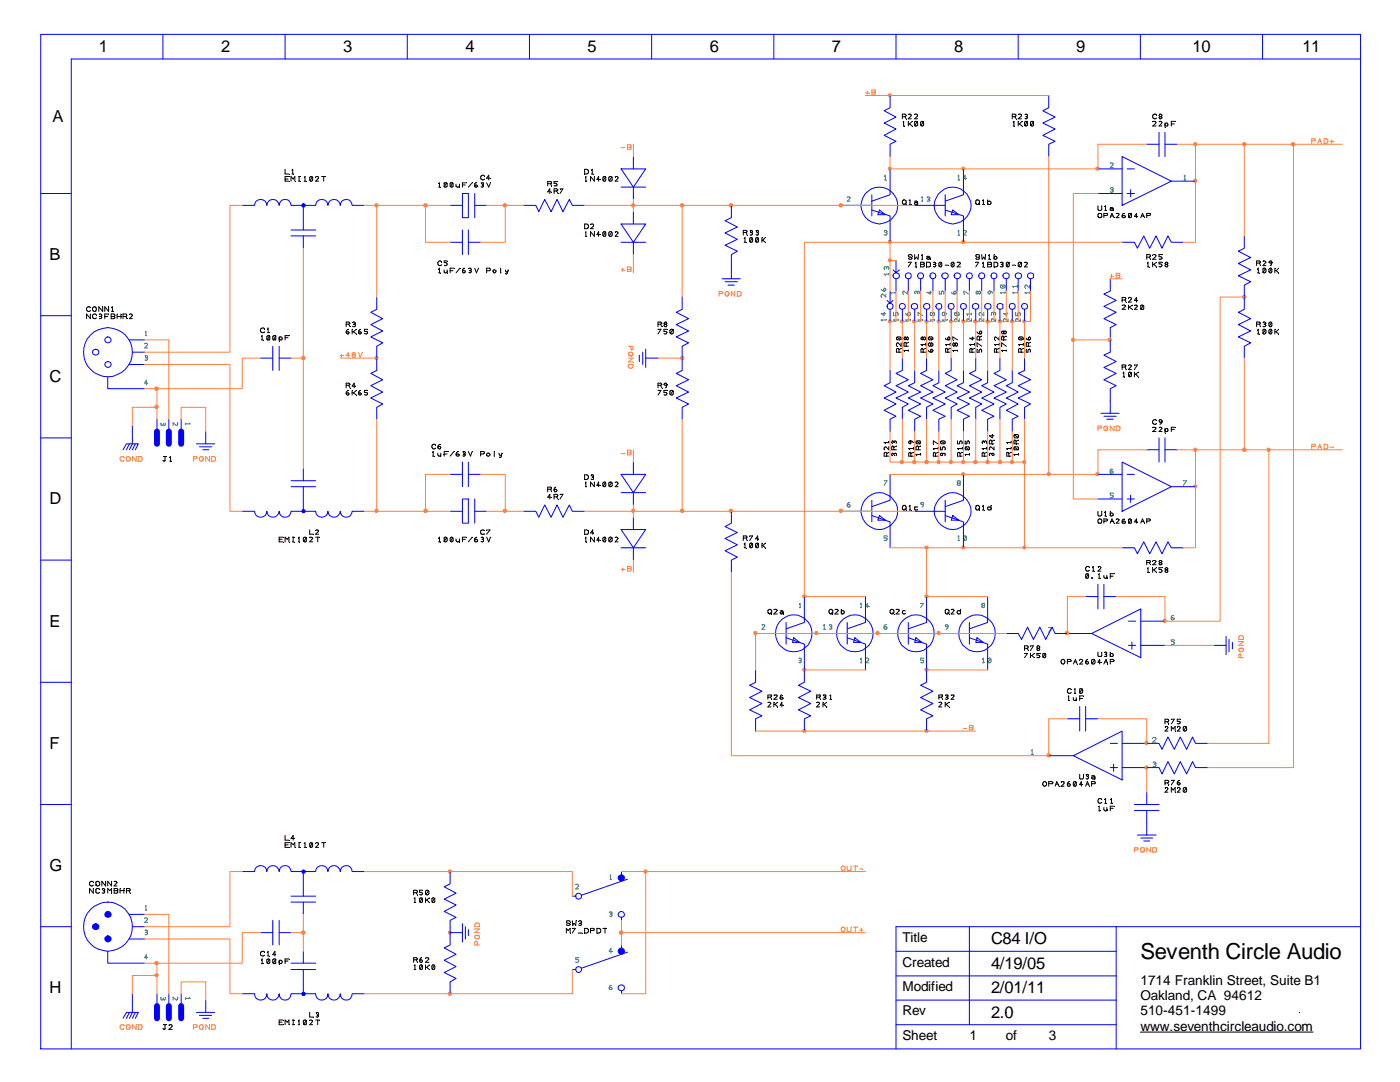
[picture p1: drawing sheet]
<svg xmlns="http://www.w3.org/2000/svg" width="279mm" height="216mm" viewBox="0 0 279 216" stroke-linecap="round" stroke-linejoin="round" font-family="sans-serif">
<defs><g id="words">
<text font-size="4.4" x="227.6" y="191.3">Seventh Circle Audio</text>
<g font-size="3.3">
<text x="19.7" y="10.4">1</text>
<text x="44.1" y="10.4">2</text>
<text x="68.5" y="10.4">3</text>
<text x="92.9" y="10.4">4</text>
<text x="117.3" y="10.4">5</text>
<text x="141.6" y="10.4">6</text>
<text x="166" y="10.4">7</text>
<text x="190.4" y="10.4">8</text>
<text x="214.8" y="10.4">9</text>
<text x="238" y="10.4">10</text>
<text x="259.9" y="10.4">11</text>
<text x="10.5" y="24.4">A</text>
<text x="9.9" y="51.8">B</text>
<text x="9.9" y="76.2">C</text>
<text x="9.9" y="100.6">D</text>
<text x="9.9" y="125.1">E</text>
<text x="9.9" y="149.4">F</text>
<text x="9.9" y="173.8">G</text>
<text x="197.8" y="188.4">C84 I/O</text>
<text x="197.8" y="193.3">4/19/05</text>
<text x="9.9" y="198.2">H</text>
<text x="197.8" y="203">2.0</text>
<text x="197.8" y="198.1">2/01/11</text>
</g>
<g font-size="2.7">
<text x="180.1" y="188">Title</text>
<text x="180.1" y="192.9">Created</text>
<text x="180.1" y="197.8">Modified</text>
<text x="227.6" y="196.5">1714 Franklin Street, Suite B1</text>
<text x="180.1" y="202.6">Rev</text>
<text x="227.6" y="199.6">Oakland, CA 94612</text>
<text x="227.6" y="202.6">510-451-1499</text>
<text x="180.1" y="207.5">Sheet</text>
<text x="193.5" y="207.5">1</text>
<text x="200.7" y="207.5">of</text>
<text x="209.3" y="207.5">3</text>
<text x="227.6" y="205.7">www.seventhcircleaudio.com</text>
</g>
</g></defs>
<path d="M29 67h.3" fill="none" stroke="#408080" stroke-width=".2"/>
<path d="M29.3 67l.1 .1z" fill="#408080"/>
<path d="M29 66.2l.1-.1v.9" fill="none" stroke="#408080" stroke-width=".2"/>
<path d="M29 66.2l.1 .1z" fill="#408080"/>
<path d="M28.9 68.6a.36 .36 0 0 1 .6 .1l-.6 .7h.6" fill="none" stroke="#408080" stroke-width=".2"/>
<path d="M28.9 68.6l.1 .1z" fill="#408080"/>
<path d="M29 71.4l.4 .1 .1 .1-.3 .3-.2-.1" fill="none" stroke="#408080" stroke-width=".2"/>
<path d="M29 71.4l.1 .1z" fill="#408080"/>
<path d="M29 71h.4l.1 .2-.3 .2" fill="none" stroke="#408080" stroke-width=".2"/>
<path d="M29 71v.1z" fill="#408080"/>
<path d="M29.5 76.5h-.6l.3-.6v.9" fill="none" stroke="#408080" stroke-width=".2"/>
<g fill="none" stroke="#00f" stroke-width=".2">
<path d="M21.5 75.2v2.4h7.4M25.8 67.8h3.1M25.8 72.7h3.1M26.4 70.3h2.5"/>
<circle cx="19.1" cy="70.3" r=".63"/>
<circle cx="21.5" cy="70.2" r="4.9"/>
<circle cx="21.5" cy="67.9" r=".63"/>
<circle cx="21.5" cy="72.7" r=".6"/>
</g>
<g fill="none" stroke="#000" stroke-width=".2">
<path d="M18 61.4a.45 .45 0 0 0-.6 0 .45 .45 0 0 0 0 .6 .45 .45 0 0 0 .6 0M18 62.7v.9l-.7-.9v.9M19.2 62.8a.45 .45 0 0 0-.6 0 .45 .45 0 0 0 0 .6 .45 .45 0 0 0 .6 0M19.8 62.7h.4l.1 .2-.2 .3M19.9 63.2h.3l.1 .1-.2 .3-.3-.1M20.5 61.2v.9l-.8-.9v.9M20.9 63.2h.6M21.7 61.2v.9l-.8-.9v.9M21.7 62.7h-.8v.9M22.2 63.2h.7v.1l-.2 .3h-.5v-.9h.7v.2l-.2 .3M22.3 62.1h.3M22.3 61.4l.1-.2v.9"/>
<path d="M23.4 63.2h.7M23.4 62.7v.9M24.1 62.7v.9M24.6 63.2h.5M25.1 63.2l.2-.3-.2-.2h-.5v.9M25.1 63.2l.2 .4M25.8 62.7a.36 .36 0 0 1 .6 .2l-.6 .7h.6"/>
<circle cx="18.8" cy="61.7" r=".44"/>
</g>
<g fill="#000">
<path d="M18 61.4l.1 .1zM18 62.7h.1zM18.5 61.8v.1zM19.2 62.8l.1 .1zM19.8 62.7l.1 .1zM19.9 63.2h.1zM20.5 61.2l.1 .1zM20.9 63.2h.1zM21.7 61.2l.1 .1zM21.7 62.7h.1zM22.2 63.2h.1zM22.3 61.4l.1 .1z"/>
<path d="M22.6 62.1l.1 .1zM23.4 62.7h.1zM24.1 63.2h.1zM24.1 62.7h.1zM25.3 63.6l.1 .1zM25.8 62.7l.1 .1z"/>
</g>
<path d="M29 181.6h.3" fill="none" stroke="#408080" stroke-width=".2"/>
<path d="M29.3 181.6l.1 .1z" fill="#408080"/>
<path d="M29 180.8l.1-.1v.9" fill="none" stroke="#408080" stroke-width=".2"/>
<path d="M29 180.8l.1 .1z" fill="#408080"/>
<path d="M28.9 183.2a.36 .36 0 0 1 .6 .2l-.6 .7h.6" fill="none" stroke="#408080" stroke-width=".2"/>
<path d="M28.9 183.2l.1 .1z" fill="#408080"/>
<path d="M29 186l.4 .1 .1 .2-.3 .2-.2-.1" fill="none" stroke="#408080" stroke-width=".2"/>
<path d="M29 186l.1 .1z" fill="#408080"/>
<path d="M29 185.7h.4l.1 .1-.3 .2" fill="none" stroke="#408080" stroke-width=".2"/>
<path d="M29 185.7v.1z" fill="#408080"/>
<path d="M29.5 191.1h-.6l.3-.6v.8" fill="none" stroke="#408080" stroke-width=".2"/>
<path d="M29.5 191.1v.1z" fill="#408080"/>
<g fill="none" stroke="#00f" stroke-width=".2">
<path d="M21.5 189.8v2.4h7.4M25.8 182.5h3.1M25.8 187.4h3.1M26.4 184.9h2.5"/>
<circle cx="21.5" cy="184.9" r="4.9"/>
<circle cx="21.5" cy="182.5" r=".63"/>
</g>
<circle cx="21.5" cy="182.5" r=".63" fill="#00f"/>
<circle cx="19.1" cy="184.9" r=".63" fill="none" stroke="#00f" stroke-width=".2"/>
<circle cx="19.1" cy="184.9" r=".63" fill="#00f"/>
<circle cx="21.5" cy="187.3" r=".63" fill="none" stroke="#00f" stroke-width=".2"/>
<circle cx="21.5" cy="187.3" r=".63" fill="#00f"/>
<g fill="none" stroke="#000" stroke-width=".2">
<path d="M18.6 176l-.1-.1a.45 .45 0 0 0-.6 .2l.1 .6 .4 .1 .2-.2M18.6 177.3v.9l-.7-.9v.9M19.1 176l.1-.1a.45 .45 0 0 1 .7 .2l-.1 .5-.4 .2-.3-.2zM19.9 177.5l-.3-.2-.5 .2 .1 .6 .4 .1 .3-.1M20.4 177.4h.4v.3h-.2M20.7 177.7l.2 .3-.1 .1h-.4M21.1 175.9v.9l-.8-.9v.9M21.5 178.2v-.9l.4 .4 .4-.4v.9M22.3 175.9v.9l-.8-.9v.9M22.8 175.9a.36 .36 0 0 1 .6 .2l-.6 .7h.6M22.8 177.7h.7v-.2l-.2-.2h-.5v.9l.7-.1v-.1l-.2-.3M24 177.7h.7"/>
<path d="M24 177.3v.9M24.7 177.3v.9M25.2 177.7h.7l.1-.2-.3-.2h-.5v.9M25.7 177.7l.3 .5"/>
</g>
<g fill="#000">
<path d="M18.6 176l.1 .1zM18.6 177.3l.1 .1zM19.1 176.4l.1 .1zM19.9 177.5h.1zM20.4 177.4l.1 .1zM20.6 177.7l.1 .1zM21.1 175.9h.1zM22.3 175.9h.1zM22.3 178.2l.1 .1zM22.8 175.9l.1 .1zM22.8 177.7l.1 .1zM24 177.3v.1z"/>
<path d="M24.7 177.7l.1 .1zM24.7 177.3l.1 .1zM25.2 177.7l.1 .1zM26 178.2l.1 .1z"/>
</g>
<path d="M37 84.4v.4" fill="none" stroke="#408080" stroke-width=".2"/>
<path d="M37 84.8h.1z" fill="#408080"/>
<path d="M37.8 84.4l.1 .2h-.9" fill="none" stroke="#408080" stroke-width=".2"/>
<path d="M37.8 84.4v.1z" fill="#408080"/>
<path d="M35.4 84.3l.1 .4-.3 .2-.7-.6v.6" fill="none" stroke="#408080" stroke-width=".2"/>
<path d="M35.4 84.3l.1 .1z" fill="#408080"/>
<path d="M32.2 84.4l-.1 .3 .2 .2 .2-.1 .1-.3" fill="none" stroke="#408080" stroke-width=".2"/>
<path d="M32.6 84.5l.1 .1z" fill="#408080"/>
<path d="M32.9 84.4l.1 .3-.1 .2-.3-.2" fill="none" stroke="#408080" stroke-width=".2"/>
<path d="M32.9 84.4l.1 .1z" fill="#408080"/>
<path d="M31.3 83.7v2.4M33.7 83.7v2.4M36.2 83.7v2.4" fill="none" stroke="#00f" stroke-width=".2"/>
<path d="M31.3 86.1v2.5M33.7 86.1v2.5M36.2 86.1v2.5" fill="none" stroke="#00f" stroke-width="1.2"/>
<path d="M32.7 91.1h.4M32.9 91.1v.8l-.1 .1-.3-.1M33.9 92h.3M33.9 91.3l.1-.2v.9" fill="none" stroke="#000" stroke-width=".2"/>
<path d="M32.7 91.1l.1 .1zM33.1 91.1l.1 .1zM33.9 91.3l.1 .1zM34.2 92l.1 .1z" fill="#000"/>
<path d="M37 199.1v.3" fill="none" stroke="#408080" stroke-width=".2"/>
<path d="M37 199.4l.1 .1z" fill="#408080"/>
<path d="M37.8 199.1l.1 .1h-.9" fill="none" stroke="#408080" stroke-width=".2"/>
<path d="M35.4 199l.1 .3-.3 .3-.7-.6v.6" fill="none" stroke="#408080" stroke-width=".2"/>
<path d="M35.4 199l.1 .1z" fill="#408080"/>
<path d="M32.2 199a.36 .36 0 0 0 .1 .6l.2-.1 .1-.4" fill="none" stroke="#408080" stroke-width=".2"/>
<path d="M32.6 199.1l.1 .1z" fill="#408080"/>
<path d="M32.9 199l.1 .3-.1 .3-.3-.3" fill="none" stroke="#408080" stroke-width=".2"/>
<path d="M32.9 199l.1 .1z" fill="#408080"/>
<path d="M39.8 89.2h2.4M40.5 89.7h1.2M41.1 86.1v2.5h-1.9M41.1 88.6h1.7M31.3 198.3v2.4M33.7 198.3v2.4M36.2 198.3v2.4M41.1 199.6v2.4h-1.9M39.8 202.6h2.4M40.5 203.2h1.2M41.1 202h1.7" fill="none" stroke="#00f" stroke-width=".2"/>
<path d="M31.3 200.7v2.5M33.7 200.7v2.5M36.2 200.7v2.5" fill="none" stroke="#00f" stroke-width="1.2"/>
<path d="M32.7 204.5h.4M32.9 204.5v.8l-.1 .1-.3-.2M33.7 204.6l.4-.1 .3 .2-.7 .7h.7" fill="none" stroke="#000" stroke-width=".2"/>
<path d="M32.7 204.5l.1 .1zM33.1 204.5l.1 .1zM33.7 204.6h.1z" fill="#000"/>
<path d="M114.9 176.5l.3-.1 .3 .3-.6 .7h.6" fill="none" stroke="#408080" stroke-width=".2"/>
<path d="M114.9 176.5l.1 .1z" fill="#408080"/>
<path d="M121.8 175.5h.2" fill="none" stroke="#408080" stroke-width=".2"/>
<path d="M122 175.5l.1 .1z" fill="#408080"/>
<path d="M121.8 174.8v-.2v.9" fill="none" stroke="#408080" stroke-width=".2"/>
<path d="M121.8 182.4l.4 .2-.3 .3-.2-.1" fill="none" stroke="#408080" stroke-width=".2"/>
<path d="M121.8 182.4v.1z" fill="#408080"/>
<path d="M121.7 182h.4l.1 .2-.3 .2" fill="none" stroke="#408080" stroke-width=".2"/>
<path d="M121.7 182l.1 .1z" fill="#408080"/>
<path d="M115.5 191.1h-.6v.3h.3l.3 .3-.3 .3-.3-.1" fill="none" stroke="#408080" stroke-width=".2"/>
<path d="M115.5 191.1l.1 .1z" fill="#408080"/>
<path d="M122.2 189.8h-.6l.3-.6v1" fill="none" stroke="#408080" stroke-width=".2"/>
<path d="M122.2 189.8l.1 .1z" fill="#408080"/>
<path d="M121.7 197.1h.4v.3h-.4zM121.9 196.6a.52 .52 0 0 0-.3 .7" fill="none" stroke="#408080" stroke-width=".2"/>
<path d="M121.9 196.6l.1 .1z" fill="#408080"/>
<g fill="none" stroke="#00f" stroke-width=".2">
<path d="M8.1 6.9h263.4v202.4h-263.4zM32.5 6.9v4.9M56.9 6.9v4.9M81.3 6.9v4.9M105.7 6.9v4.9M130 6.9v4.9M154.4 6.9v4.9M178.8 6.9v4.9M203.2 6.9v4.9M227.6 6.9v4.9M252 6.9v4.9M271.5 11.8h-257.3v197.5"/>
<path d="M8.1 38.6h6.1M8.1 63h6.1M8.1 87.4h6.1M24.6 89.7l.6-1.1h2.4l-.6 1.1M25.8 88.6l-.6 1.1M26.4 84.9v3.7l-.6 1.1M27 88.6l-.6 1.1M8.1 111.8h6.1M8.1 136.1h6.1M8.1 160.5h6.1M114.2 178.8h.7l.1-.3a.6 .6 0 0 1 .9-.1 .6 .6 0 0 1 0 .9 .6 .6 0 0 1-.9-.1l-.1-.4M124 173.9v.6a.63 .63 0 0 1 .6 .7 .63 .63 0 0 1-.8 .5 .63 .63 0 0 1-.4-.9l.6-.3"/>
<path d="M125.2 175.4l-9.2 3.2M8.1 184.9h6.1M26.4 198.3v3.7l-.6 1.2M114.2 193.5h.7l.1-.4a.59 .59 0 0 1 .8-.1 .59 .59 0 0 1 .2 .7l-.5 .4-.4-.1-.2-.5M124 183l.5-.2a.63 .63 0 0 0-.5-.9 .63 .63 0 0 0-.6 .9l.6 .2v.6M124 188.6v.5a.63 .63 0 0 1 .6 .8 .63 .63 0 0 1-.8 .5 .63 .63 0 0 1-.4-.9l.6-.4M124 197.7l.5-.3a.6 .6 0 0 0-.1-.8 .6 .6 0 0 0-.9 .2 .6 .6 0 0 0 .2 .8l.3 .1v.6M125.2 190l-9.2 3.2M178.8 194.7h44M178.8 199.6h44M178.8 189.8h44M193.5 184.9v19.6"/>
<path d="M222.8 184.9v24.4M271.5 184.9h-92.7v24.4M24.6 203.2l.6-1.2h2.4l-.6 1.2M25.8 202l-.6 1.2M27 202l-.6 1.2M178.8 204.5h44"/>
</g>
<path d="M124 175.2h.1M124 189.8h.1" fill="none" stroke="#00f" stroke-width="1.2"/>
<g fill="none" stroke="#000" stroke-width=".2">
<path d="M113 186.2v-.9l.4 .4 .4-.4v.9M113.8 184l-.3-.3h-.3l-.2 .3 .1 .1 .6 .2 .1 .2-.3 .2h-.3l-.2-.2M114.2 183.7l.1 1 .3-.5 .3 .5 .1-1M114.2 185.3h.6l-.6 .9M115.4 186.2h.8M115.5 183.8a.36 .36 0 0 1 .6 .2l-.3 .2M115.7 184.2h.1M115.8 184.2l.3 .3-.3 .2-.3-.1M116.7 185.3h.4l.3 .2-.1 .6-.6 .1zM117.9 185.7h.5l.2-.3-.2-.1h-.5v.9M119.1 185.3h.4l.4 .2-.2 .6-.6 .1zM120.3 185.3h.8"/>
<path d="M120.7 185.3v.9M227.6 205.9h34.4"/>
</g>
<g fill="#000">
<path d="M113.8 184l.1 .1zM113.8 186.2l.1 .1zM114.2 185.3h.1zM115 183.7l.1 .1zM115.5 183.8l.1 .1zM115.7 184.2v.1zM116.2 186.2v.1zM116.7 186.2l.1 .1zM117.9 185.7v.1zM119.1 186.2l.1 .1zM120.6 185.3h.1zM121.1 185.3h.1z"/>
<path d="M200.7 202l.1 .1zM259.3 202l.1 .1z"/>
</g>
<path d="M178.6 58.3v.2" fill="none" stroke="#408080" stroke-width=".2"/>
<path d="M178.6 58.3h.1z" fill="#408080"/>
<path d="M178.6 58.4h-.9l.2 .1" fill="none" stroke="#408080" stroke-width=".2"/>
<path d="M177.9 58.5l.1 .1z" fill="#408080"/>
<path d="M181.1 58.1v.6l-.8-.6-.1 .2 .1 .4" fill="none" stroke="#408080" stroke-width=".2"/>
<path d="M180.3 58.7v.1z" fill="#408080"/>
<path d="M183 58.5l.1-.3 .2-.1 .2 .2-.1 .3" fill="none" stroke="#408080" stroke-width=".2"/>
<path d="M183 58.5l.1 .1z" fill="#408080"/>
<path d="M183 58.3l-.2-.2-.2 .1v.4" fill="none" stroke="#408080" stroke-width=".2"/>
<path d="M182.6 58.6l.1 .1z" fill="#408080"/>
<path d="M185.7 58.1v.6l-.7-.4h.9" fill="none" stroke="#408080" stroke-width=".2"/>
<path d="M185.6 58.1l.1 .1z" fill="#408080"/>
<path d="M187.5 58.1v.6h.4v-.5l.2-.1a.36 .36 0 0 1 .2 .6" fill="none" stroke="#408080" stroke-width=".2"/>
<path d="M187.5 58.1v.1z" fill="#408080"/>
<g fill="none" stroke="#408080" stroke-width=".2">
<path d="M189.9 58.3l.1 .2 .6 .2"/>
<circle cx="190.6" cy="58.4" r=".28"/>
</g>
<path d="M189.9 58.3l.1 .1z" fill="#408080"/>
<path d="M192.4 58.7v-.6l.9 .6" fill="none" stroke="#408080" stroke-width=".2"/>
<path d="M192.4 58.7v.1z" fill="#408080"/>
<path d="M195.2 58.3v.2M195.2 58.3l-.2-.2-.2 .1v.4l.2 .1 .2-.2M195.2 58.3l.3-.2 .2 .2-.2 .4-.3-.2" fill="none" stroke="#408080" stroke-width=".2"/>
<path d="M195.2 58.3l.1 .1z" fill="#408080"/>
<g fill="none" stroke="#408080" stroke-width=".2">
<path d="M197.4 58.1a.6 .6 0 0 1 .7 .4"/>
<circle cx="197.4" cy="58.4" r=".28"/>
</g>
<path d="M197.4 58.1l.1 .1z" fill="#408080"/>
<path d="M200.6 58.3v.2" fill="none" stroke="#408080" stroke-width=".2"/>
<path d="M200.6 58.3h.1z" fill="#408080"/>
<path d="M200.6 58.4h-1l.2 .1" fill="none" stroke="#408080" stroke-width=".2"/>
<path d="M199.8 58.5l.1 .1z" fill="#408080"/>
<path d="M199.7 56.9h.8v.5M199.7 56.9a.36 .36 0 0 0 .2 .6l.6-.1M199.7 56.9l.8 .5" fill="none" stroke="#408080" stroke-width=".2"/>
<path d="M199.7 56.9l.1 .1z" fill="#408080"/>
<path d="M203 58.3v.2" fill="none" stroke="#408080" stroke-width=".2"/>
<path d="M203 58.3h.1z" fill="#408080"/>
<path d="M203 58.4h-.9l.2 .1" fill="none" stroke="#408080" stroke-width=".2"/>
<path d="M202.3 58.5l.1 .1z" fill="#408080"/>
<path d="M203 57v.3" fill="none" stroke="#408080" stroke-width=".2"/>
<path d="M203 57l.1 .1z" fill="#408080"/>
<path d="M203 57.2h-.9l.2 .1" fill="none" stroke="#408080" stroke-width=".2"/>
<path d="M202.3 57.3l.1 .1z" fill="#408080"/>
<path d="M205.5 58.3v.2" fill="none" stroke="#408080" stroke-width=".2"/>
<path d="M205.5 58.3h.1z" fill="#408080"/>
<path d="M205.5 58.4h-.9l.1 .1" fill="none" stroke="#408080" stroke-width=".2"/>
<path d="M204.7 58.5l.1 .1z" fill="#408080"/>
<path d="M205.5 56.9v.6l-.6-.6h-.3v.2v.4" fill="none" stroke="#408080" stroke-width=".2"/>
<path d="M204.6 57.5l.1 .1z" fill="#408080"/>
<path d="M177.4 54.6v.3" fill="none" stroke="#408080" stroke-width=".2"/>
<path d="M177.4 54.6l.1 .1z" fill="#408080"/>
<path d="M177.4 54.7h-1l.2 .2" fill="none" stroke="#408080" stroke-width=".2"/>
<path d="M176.6 54.9h.1z" fill="#408080"/>
<path d="M177 53.6v-.3l.2-.1 .2 .2-.1 .4" fill="none" stroke="#408080" stroke-width=".2"/>
<path d="M177 53.6v.1z" fill="#408080"/>
<path d="M177 53.4l-.3-.2a.36 .36 0 0 0-.2 .6" fill="none" stroke="#408080" stroke-width=".2"/>
<path d="M176.5 53.8h.1z" fill="#408080"/>
<g fill="none" stroke="#00f" stroke-width=".2">
<path d="M178.8 52v2.4l-.6-.6M178.8 55.6v2.5M179.5 53.8l-.7 .6M181.3 55.6v2.5M183.7 55.6v2.5M186.2 55.6v2.5M188.6 55.6v2.5M191 55.6v2.5M193.5 55.6v2.5M195.9 55.6v2.5M198.4 55.6v2.5M200.8 55.6v2.5"/>
<path d="M203.2 55.6v2.5M205.1 54.7a.72 .72 0 0 1 1.1 0v.7a.65 .65 0 0 1-.8 .1 .65 .65 0 0 1-.3-.8zM205.7 55.6v2.5"/>
<circle cx="178.8" cy="55" r=".6"/>
<circle cx="181.3" cy="55" r=".6"/>
<circle cx="183.7" cy="55" r=".6"/>
<circle cx="186.2" cy="55" r=".58"/>
<circle cx="188.6" cy="55" r=".6"/>
<circle cx="191" cy="55" r=".6"/>
<circle cx="193.5" cy="55" r=".6"/>
<circle cx="195.9" cy="55" r=".6"/>
<circle cx="198.4" cy="55" r=".58"/>
<circle cx="200.8" cy="55" r=".6"/>
<circle cx="203.2" cy="55" r=".6"/>
</g>
<g fill="none" stroke="#000" stroke-width=".2">
<path d="M181.3 52.3h.6l-.6 1M182 51.1l-.2-.3-.4 .1v.3l.4 .1 .2 .3-.2 .1-.5-.1M182.5 50.8v.9l.4-.4 .3 .4 .1-.9M182.6 53.3h.4M182.6 52.5l.2-.2v1M183.7 52.3l.7 .1 .1 .2-.3 .1 .3 .3-.1 .2-.7 .1zM183.7 52.7h.5M183.9 51.7h.2M183.9 51l.2-.2v.9M184.9 51.6l.3-.2 .4 .2-.3 .1zM184.9 51.2h.6l.1 .5M184.9 52.3h.5l.3 .2-.1 .7-.7 .1z"/>
<path d="M186.3 52.4h.4l.1 .2-.3 .1M186.4 52.7h.1M186.5 52.7l.3 .3-.1 .2h-.4M187.9 52.4h-.4v.8M187.9 52.4v.8h-.4M187.9 52.4l-.4 .8M188.6 52.9h.6M190.3 52.4h-.4v.8M190.3 52.4v.8h-.4M190.3 52.4l-.4 .8M191 52.4l.4-.1 .3 .3-.7 .7h.7"/>
</g>
<g fill="#000">
<path d="M181.3 52.3l.1 .1zM182 51.1h.1zM182.6 52.5l.1 .1zM183.3 50.8l.1 .1zM183.7 52.7l.1 .1zM183.9 51l.1 .1zM184.1 51.7l.1 .1zM184.9 53.3h.1zM185.6 51.6h.1zM185.6 51.7l.1 .1zM186.3 52.4l.1 .1zM186.4 52.7v.1z"/>
<path d="M187.9 52.4l.1 .1zM189.2 52.9l.1 .1zM190.3 52.4l.1 .1zM191 52.4l.1 .1z"/>
</g>
<circle cx="177.6" cy="64.1" r=".31" fill="#ff8040" stroke="#ff8040" stroke-width=".2"/>
<path d="M176.8 63.8v.2" fill="none" stroke="#408080" stroke-width=".2"/>
<path d="M176.8 63.8h.1z" fill="#408080"/>
<path d="M176.8 63.8h-.9l.1 .2" fill="none" stroke="#408080" stroke-width=".2"/>
<path d="M176 64l.1 .1z" fill="#408080"/>
<path d="M176.4 62.3v.7l-.5-.4h.9" fill="none" stroke="#408080" stroke-width=".2"/>
<path d="M176.4 62.3l.1 .1z" fill="#408080"/>
<circle cx="180" cy="64.1" r=".33" fill="#ff8040" stroke="#ff8040" stroke-width=".2"/>
<path d="M179.2 63.8v.2" fill="none" stroke="#408080" stroke-width=".2"/>
<path d="M179.2 63.8h.1z" fill="#408080"/>
<path d="M179.2 63.8h-.9l.2 .2" fill="none" stroke="#408080" stroke-width=".2"/>
<path d="M178.5 64l.1 .1z" fill="#408080"/>
<path d="M178.3 62.3v.7h.4v-.6l.2-.1 .3 .3v.4" fill="none" stroke="#408080" stroke-width=".2"/>
<path d="M178.3 62.3l.1 .1z" fill="#408080"/>
<circle cx="182.5" cy="64.1" r=".33" fill="#ff8040" stroke="#ff8040" stroke-width=".2"/>
<path d="M181.7 63.8v.2" fill="none" stroke="#408080" stroke-width=".2"/>
<path d="M181.7 63.8h.1z" fill="#408080"/>
<path d="M181.7 63.8h-.9l.1 .2" fill="none" stroke="#408080" stroke-width=".2"/>
<path d="M180.9 64l.1 .1z" fill="#408080"/>
<g fill="none" stroke="#408080" stroke-width=".2">
<path d="M180.8 62.6a.6 .6 0 0 0 .6 .4"/>
<circle cx="181.4" cy="62.7" r=".31"/>
</g>
<path d="M180.8 62.6v.1z" fill="#408080"/>
<circle cx="184.9" cy="64.1" r=".33" fill="#ff8040" stroke="#ff8040" stroke-width=".2"/>
<path d="M184.1 63.8v.2" fill="none" stroke="#408080" stroke-width=".2"/>
<path d="M184.1 63.8h.1z" fill="#408080"/>
<path d="M184.1 63.8h-.9l.2 .2" fill="none" stroke="#408080" stroke-width=".2"/>
<path d="M183.3 64l.1 .1z" fill="#408080"/>
<path d="M183.2 63v-.7l.9 .7" fill="none" stroke="#408080" stroke-width=".2"/>
<path d="M183.2 63l.1 .1z" fill="#408080"/>
<circle cx="187.3" cy="64.1" r=".31" fill="#ff8040" stroke="#ff8040" stroke-width=".2"/>
<path d="M186.5 63.8v.2" fill="none" stroke="#408080" stroke-width=".2"/>
<path d="M186.5 63.8h.1z" fill="#408080"/>
<path d="M186.5 63.8h-.8l.1 .2" fill="none" stroke="#408080" stroke-width=".2"/>
<path d="M185.8 64v.1z" fill="#408080"/>
<path d="M186.1 62.6v.1M186.1 62.6l-.3-.3-.1 .1v.5l.1 .1 .3-.3M186.1 62.6l.3-.3 .1 .3-.1 .4-.3-.3" fill="none" stroke="#408080" stroke-width=".2"/>
<path d="M186.1 62.6l.1 .1z" fill="#408080"/>
<circle cx="189.8" cy="64.1" r=".31" fill="#ff8040" stroke="#ff8040" stroke-width=".2"/>
<path d="M189 63.8v.2" fill="none" stroke="#408080" stroke-width=".2"/>
<path d="M189 63.8h.1z" fill="#408080"/>
<path d="M189 63.8h-1l.2 .2" fill="none" stroke="#408080" stroke-width=".2"/>
<path d="M188.2 64l.1 .1z" fill="#408080"/>
<g fill="none" stroke="#408080" stroke-width=".2">
<path d="M188.3 62.3a.6 .6 0 0 1 .7 .4"/>
<circle cx="188.3" cy="62.6" r=".31"/>
</g>
<path d="M188.3 62.3l.1 .1z" fill="#408080"/>
<circle cx="192.2" cy="64.1" r=".31" fill="#ff8040" stroke="#ff8040" stroke-width=".2"/>
<path d="M191.4 63.6v.6l-.6-.6a.36 .36 0 0 0-.2 .6" fill="none" stroke="#408080" stroke-width=".2"/>
<path d="M190.6 64.2l.1 .1z" fill="#408080"/>
<path d="M190.6 62.4l.6-.1a.36 .36 0 0 1 .1 .6M190.6 62.4a.36 .36 0 0 0 .2 .6l.5-.1M190.6 62.4l.7 .5" fill="none" stroke="#408080" stroke-width=".2"/>
<path d="M190.6 62.4l.1 .1z" fill="#408080"/>
<circle cx="194.7" cy="64.1" r=".33" fill="#ff8040" stroke="#ff8040" stroke-width=".2"/>
<path d="M193.9 63.6v.6l-.7-.6a.36 .36 0 0 0-.2 .6" fill="none" stroke="#408080" stroke-width=".2"/>
<path d="M193 64.2l.1 .1z" fill="#408080"/>
<path d="M193.9 62.5v.3" fill="none" stroke="#408080" stroke-width=".2"/>
<path d="M193.9 62.5l.1 .1z" fill="#408080"/>
<path d="M193.9 62.7h-.9l.1 .1" fill="none" stroke="#408080" stroke-width=".2"/>
<path d="M193.1 62.8l.1 .1z" fill="#408080"/>
<circle cx="197.1" cy="64.1" r=".33" fill="#ff8040" stroke="#ff8040" stroke-width=".2"/>
<path d="M196.3 63.6v.6l-.7-.6-.2 .2 .1 .4" fill="none" stroke="#408080" stroke-width=".2"/>
<path d="M195.5 64.2l.1 .1z" fill="#408080"/>
<path d="M196.3 62.3v.7l-.7-.7-.2 .3 .1 .4" fill="none" stroke="#408080" stroke-width=".2"/>
<path d="M195.5 63l.1 .1z" fill="#408080"/>
<circle cx="199.6" cy="64.1" r=".33" fill="#ff8040" stroke="#ff8040" stroke-width=".2"/>
<path d="M198.7 63.6v.6l-.7-.6-.1 .1v.5" fill="none" stroke="#408080" stroke-width=".2"/>
<path d="M197.9 64.2l.1 .1z" fill="#408080"/>
<path d="M198.3 62.7l.1-.3 .1-.1 .2 .3-.1 .3" fill="none" stroke="#408080" stroke-width=".2"/>
<path d="M198.3 62.7l.1 .1z" fill="#408080"/>
<path d="M198.3 62.6l-.3-.3-.1 .1v.5" fill="none" stroke="#408080" stroke-width=".2"/>
<path d="M197.9 62.9l.1 .1z" fill="#408080"/>
<circle cx="202" cy="64.1" r=".31" fill="#ff8040" stroke="#ff8040" stroke-width=".2"/>
<path d="M201.2 63.6v.6l-.7-.6a.36 .36 0 0 0-.2 .6" fill="none" stroke="#408080" stroke-width=".2"/>
<path d="M200.3 64.2l.1 .1z" fill="#408080"/>
<path d="M200.9 62.3v.7l-.7-.4h1" fill="none" stroke="#408080" stroke-width=".2"/>
<path d="M200.9 62.3l.1 .1z" fill="#408080"/>
<circle cx="204.4" cy="64.1" r=".31" fill="#ff8040" stroke="#ff8040" stroke-width=".2"/>
<path d="M203.6 63.6v.6l-.7-.6a.36 .36 0 0 0-.1 .6" fill="none" stroke="#408080" stroke-width=".2"/>
<path d="M202.8 64.2l.1 .1z" fill="#408080"/>
<path d="M202.7 62.3v.7h.4v-.4l.2-.3 .3 .3-.1 .4" fill="none" stroke="#408080" stroke-width=".2"/>
<path d="M202.7 62.3l.1 .1z" fill="#408080"/>
<path d="M176.8 58.7v.6l-.7-.6-.2 .2v.4" fill="none" stroke="#408080" stroke-width=".2"/>
<path d="M175.9 59.3l.1 .1z" fill="#408080"/>
<g fill="none" stroke="#408080" stroke-width=".2">
<path d="M175.9 57.7l.2 .3 .4 .1"/>
<circle cx="176.5" cy="57.8" r=".26"/>
</g>
<g fill="none" stroke="#00f" stroke-width=".2">
<path d="M177.6 19v2.5l-1.2 .6 2.4 1.3-2.4 1.2 2.4 1.1-2.4 1.3 2.4 1.2-1.2 .6v2.4M209.3 19v2.5l-1.2 .6 2.5 1.3-2.5 1.2 2.5 1.1-2.5 1.3 2.5 1.2-1.3 .6v2.4M92.3 38.6h1.2v4.8h-1.2zM94.7 38.6v4.8M124 33.7h4.9l-2.5 3.6zM124 37.3h4.9M126.4 31.2v2.5M126.4 37.3v2.5M228.9 28.8h2.4M231.3 26.4v4.8M232.5 26.4v4.8M232.5 28.8h2.4"/>
<path d="M75.2 59.3v2.4l-1.2 .6 2.4 1.3-2.4 1.2 2.4 1.2-2.4 1.2 2.4 1.2-1.2 .7v4.8l-1.2 .6 2.4 1.3-2.4 1.2 2.4 1.2-2.4 1.2 2.4 1.2-1.2 .7v2.4M89.8 41h2.5M89.8 48.3h2.5M92.3 45.9v4.9M93.5 48.3h2.4M93.5 45.9v4.9M94.7 41h2.4M104.5 41h2.4l.6 1.2 1.2-2.4 1.3 2.4 1.2-2.4 1.2 2.4 1.2-2.4 .6 1.2h2.5M124 44.7h4.9l-2.5 3.6zM124 48.3h4.9M126.4 42.2v2.5M126.4 48.3v2.5"/>
<path d="M136.1 59.3v2.4l-1.1 .6 2.4 1.3-2.4 1.2 2.4 1.2-2.4 1.2 2.4 1.2-1.3 .7v4.8l-1.1 .6 2.4 1.3-2.4 1.2 2.4 1.2-2.4 1.2 2.4 1.2-1.3 .7v2.4M177.6 58.1v2.4l-.6-.6M178.2 59.9l-.6 .6M221.6 55.6v2.5l-1.3 .6 2.5 1.2-2.5 1.2 2.5 1.2-2.5 1.3 2.5 1.2-1.2 .6v4.9l-1.3 .6 2.5 1.2-2.5 1.2 2.5 1.2-2.5 1.3 2.5 1.2-1.2 .6v2.4M223.9 48.3h2.5l.6 1.2 1.3-2.4 1.1 2.4 1.3-2.4 1.2 2.4 1.2-2.4 .7 1.2h2.3M52 71.5h2.4M54.4 69.1v4.8M55.7 69.1v4.8M55.7 71.5h2.4M177.6 73.9v2.5l-1.2 .6 2.4 1.2-2.4 1.2 2.4 1.2-2.4 1.3 2.4 1.2-1.2 .6v2.4M177.6 61.7v2.5M180.1 71.5v2.4l-1.3 .6 2.5 1.3-2.5 1.2 2.5 1.2-2.5 1.2 2.5 1.2-1.2 .7v2.4"/>
<path d="M180.1 61.7v2.5M182.5 73.9v2.5l-1.2 .6 2.4 1.2-2.4 1.2 2.4 1.2-2.4 1.3 2.4 1.2-1.2 .6v2.4M182.5 61.7v2.5M184.9 71.5v2.4l-1.2 .6 2.5 1.3-2.5 1.2 2.5 1.2-2.5 1.2 2.5 1.2-1.3 .7v2.4M184.9 61.7v2.5M187.4 73.9v2.5l-1.2 .6 2.4 1.2-2.4 1.2 2.4 1.2-2.4 1.3 2.4 1.2-1.2 .6v2.4M187.4 61.7v2.5M189.8 71.5v2.4l-1.2 .6 2.4 1.3-2.4 1.2 2.4 1.2-2.4 1.2 2.4 1.2-1.2 .7v2.4M189.8 61.7v2.5M192.3 73.9v2.5l-1.3 .6 2.5 1.2-2.5 1.2 2.5 1.2-2.5 1.3 2.5 1.2-1.2 .6v2.4M192.3 61.7v2.5M194.7 71.5v2.4l-1.2 .6 2.4 1.3-2.4 1.2 2.4 1.2-2.4 1.2 2.4 1.2-1.2 .7v2.4"/>
<path d="M194.7 61.7v2.5M197.1 73.9v2.5l-1.2 .6 2.5 1.2-2.5 1.2 2.5 1.2-2.5 1.3 2.5 1.2-1.3 .6v2.4M197.1 61.7v2.5M199.1 60.8a.72 .72 0 0 1 1.1 0v.7a.65 .65 0 0 1-.9 .1 .65 .65 0 0 1-.2-.8zM199.6 71.5v2.4l-1.2 .6 2.4 1.3-2.4 1.2 2.4 1.2-2.4 1.2 2.4 1.2-1.2 .7v2.4M199.6 61.7v2.5M202 73.9v2.5l-1.2 .6 2.4 1.2-2.4 1.2 2.4 1.2-2.4 1.3 2.4 1.2-1.2 .6v2.4M202 61.7v2.5M204.5 71.5v2.4l-1.3 .6 2.5 1.3-2.5 1.2 2.5 1.2-2.5 1.2 2.5 1.2-1.2 .7v2.4M204.5 61.7v2.5M89.8 94.7h2.5M92.3 99.6h1.2v4.8h-1.2z"/>
<path d="M92.3 92.2v4.9M93.5 92.2v4.9M93.5 94.7h2.4M94.7 99.6v4.8M124 94.7h4.9l-2.5 3.6zM124 98.3h4.9M126.4 92.2v2.5M126.4 98.3v2.5M228.9 89.7h2.4M231.3 87.4v4.8M232.5 87.4v4.8M232.5 89.7h2.4"/>
<path d="M89.8 102h2.5M94.7 102h2.4M124 105.7h4.9l-2.5 3.6zM124 109.3h4.9M126.4 103.2v2.5M126.4 109.3v2.5M223.9 109.3h2.5l.6 1.2 1.3-2.4 1.1 2.4 1.3-2.4 1.2 2.4 1.2-2.4 .7 1.2h2.3M52 186.1h2.4M54.4 183.6v5M55.7 183.6v5M55.7 186.1h2.4"/>
<circle cx="177.6" cy="61.1" r=".6"/>
<circle cx="180.1" cy="61.1" r=".58"/>
<circle cx="182.5" cy="61.1" r=".6"/>
<circle cx="184.9" cy="61.1" r=".6"/>
<circle cx="187.4" cy="61.1" r=".6"/>
<circle cx="189.8" cy="61.1" r=".6"/>
<circle cx="192.3" cy="61.1" r=".58"/>
<circle cx="194.7" cy="61.1" r=".6"/>
<circle cx="197.1" cy="61.1" r=".6"/>
<circle cx="202" cy="61.1" r=".6"/>
<circle cx="204.5" cy="61.1" r=".58"/>
</g>
<g fill="none" stroke="#000" stroke-width=".2">
<path d="M87.5 37.3h.4M87.5 36.6l.2-.1v.8M89.2 36.5v.7l-.2 .1h-.4M89.2 36.5h-.6v.8M89.2 36.5l-.6 .8M90.3 36.5l.1 .7-.2 .1h-.3M90.3 36.5h-.4v.8M90.3 36.5l-.4 .8M91 36.7l.1 .6h.3l.3-.1M91.7 36.7v.6M92.3 36.9h.6M93 36.5h-.7v.8"/>
<path d="M94.2 36.5l-.7 .8M95.1 36.5l-.4 .2v.6h.4l.2-.1a.36 .36 0 0 0-.6-.2M96 36.5h.4l.1 .2-.2 .2M96.2 36.9h.1M96.3 36.9l.2 .3-.2 .1h-.3M96.7 35.1a.45 .45 0 0 0-.7 0 .45 .45 0 0 0 0 .7 .45 .45 0 0 0 .7-.1M97.1 36.5l.4 .8 .4-.8M97.8 35.6h-.7l.4-.6v.9M109.3 36.7h.6M109.9 36.7l.2-.1v-.3l-.8-.1v.9M109.9 36.7l.2 .4M110 38.3h-.7l.4-.6v.9"/>
<path d="M110.6 38.1h.5M111.1 38.1l.2-.2v-.1l-.7-.1v.9M111.1 38.1l.2 .5M111.2 36.2h-.6v.4h.3l.3 .2-.1 .3h-.5M111.8 37.7h.6l-.6 .9M116.7 33.8h.4l.3 .2-.1 .6-.6 .1zM116.8 35.4l.1-.2v1M116.8 36.2h.3M118 34.7h.4M118 34l.2-.2v.9M118.6 35.2v1l-.7-1v1M119.7 35.8h-.6l.4-.6v1"/>
<path d="M120.8 35.3v.8h-.4M120.8 35.3h-.4v.8M120.8 35.3l-.4 .8M122.1 35.3l.1 .6a.36 .36 0 0 1-.6 .2M122.1 35.3a.36 .36 0 0 0-.6 .2l.1 .6M122.1 35.3l-.5 .8M122.8 35.3a.36 .36 0 0 1 .6 .2l-.6 .7h.6M180.1 23.3h.5M180.3 25.1h.2M180.3 24.4v-.2v.9M180.6 23.3l.2-.3v-.1l-.7-.1v.9M180.6 23.3l.2 .4"/>
<path d="M181.3 24.2v.9M181.3 22.9l.4-.1 .2 .2-.6 .7h.6M181.3 24.7h.2M181.5 24.7l.5 .4M182 24.2l-.5 .5M182.5 22.9l.4-.1 .2 .2-.6 .7h.6M183 24.3l.1 .7-.2 .1h-.4M183 24.3h-.5v.8M183 24.3l-.5 .8M184.2 24.3h-.4v.8M184.2 24.3l.1 .7-.2 .1h-.3M184.2 24.3l-.4 .8"/>
<path d="M202 23.3h.5M202.2 24.4l.2-.2v.9M202.2 25.1h.2M202.5 23.3l.3-.3-.1-.1-.7-.1v.9M202.5 23.3l.3 .4M203.2 24.2v.9M203.2 22.9l.4-.1 .3 .2-.7 .7h.7M203.2 24.7h.3M203.5 24.7l.5 .4M204 24.2l-.5 .5M204.6 22.9h.4l.1 .1-.3 .3M204.7 23.3h.1"/>
<path d="M204.8 23.3l.3 .2-.1 .1h-.4M205 24.3l.1 .7-.3 .1h-.2M205 24.3h-.4v.8M205 24.3l-.4 .8M206.2 24.3a.36 .36 0 0 0-.5 .2v.6M206.2 24.3v.8h-.5M206.2 24.3l-.5 .8M230 24.3l.5-.1 .2 .3-.7 .6h.7M230.8 22.9a.45 .45 0 0 0-.6 0 .45 .45 0 0 0 0 .7 .45 .45 0 0 0 .6-.1M231.3 24.3a.36 .36 0 0 1 .6 .2l-.6 .6h.6M231.5 23.3l-.2-.3 .2-.2 .3 .1 .1 .1-.3 .3M231.5 23.3h.1"/>
<path d="M231.5 23.3l-.2 .2 .2 .2 .3-.1 .1-.1-.3-.2M232.5 24.8l.2-.2h.2l.2 .2-.2 .3-.4-.1M232.5 24.6v.8M233.8 24.7h.6M234.5 24.2h-.7v.9M87.5 53.7l.2-.2v.9M87.5 54.4h.4M88.1 52.2a.45 .45 0 0 0-.6 0 .45 .45 0 0 0 0 .7 .45 .45 0 0 0 .6-.1M88.6 53.8v.6a.36 .36 0 0 0 .6-.2M89.2 52.1h-.6v.3h.4l.2 .3-.2 .3-.4-.1M89.2 53.8v.6M89.8 54h.6"/>
<path d="M90.6 53.5h-.8v.9M91.8 53.5l-.8 .9M92.4 54h.4v.4h-.3l-.2-.2zM92.6 53.5l-.2 .3-.1 .4M93.6 53.6h.4l.1 .2-.2 .2M93.7 54h.3l.1 .2-.2 .2h-.3M94.7 53.5l.4 .9 .4-.9M97.1 54h.6l.2-.2-.2-.3h-.6v.9M99.9 53.5l.1 .9M100.8 53.8l.2 .5 .3-.2M101.3 54.1l-.1 .5h-.3M101.4 53.8l-.1 .3"/>
<path d="M116.7 44.7h.4l.2 .2 .1 .5-.1 .2h-.6zM116.8 47.2h.3M116.8 46.4l.1-.2v1M117.9 44.8h.5v.3l-.5 .5h.5M118.6 46.2v1l-.7-1v1M119.7 46.8h-.6l.4-.6v1M120.8 46.3v.8h-.4M120.8 46.3h-.4v.8M120.8 46.3l-.4 .8M122.1 46.3l.1 .6a.36 .36 0 0 1-.6 .2M122.1 46.3a.36 .36 0 0 0-.6 .2l.1 .6M122.1 46.3l-.5 .8"/>
<path d="M122.8 46.3a.36 .36 0 0 1 .6 .2l-.6 .7h.6M194.7 52.3h.6l-.6 1M195.5 51.1l-.3-.3h-.3l-.2 .3 .1 .1 .4 .1 .3 .3-.3 .1h-.3l-.2-.1M195.9 50.8l.1 .9 .3-.4 .3 .4 .1-.9M196.1 53.3h.2M196.1 52.5l.2-.2v1M197.1 52.3l.8 .1v.3h-.2l.2 .1v.4l-.8 .1zM197.1 52.7h.6M197.3 51.7h.3M197.3 51l.1-.2v.9M198.4 51.4l.2-.3 .4 .3v.2l-.3 .1-.3-.1M198.4 50.8v.9"/>
<path d="M198.4 52.3h.4l.3 .3-.1 .6-.6 .1zM199.6 52.4h.6v.3h-.2M199.8 52.7h.2M200 52.7l.2 .1v.4h-.6M201.3 52.4h-.4v.8M201.3 52.4v.8h-.4M201.3 52.4l-.4 .8M202 52.9h.6M203.8 52.4a.36 .36 0 0 0-.6 .2l.1 .6M203.8 52.4l.1 .6a.36 .36 0 0 1-.6 .2M203.8 52.4l-.5 .8M204.5 52.4a.36 .36 0 0 1 .6 .2l-.6 .7h.6"/>
<path d="M223.9 59.9h.6M224.5 59.9l.2-.3-.2-.2h-.6v.9M224.5 59.9l.2 .4M225.2 59.4a.36 .36 0 0 1 .6 .2l-.6 .7h.6M227 59.9h-.6l.4-.5v.9M228.9 51.3h.5M229 53.3h.3M229 52.5l.1-.2v1M229.4 51.3l.2-.2-.1-.2-.6-.1v.9M229.4 51.3l.2 .4M230 50.9l.5-.1 .2 .3-.7 .6h.7M230 52.7h.3"/>
<path d="M230 52.3v1M230.3 52.7l.5 .6M230.8 52.3l-.5 .4M231.9 50.8h-.6v.4h.3l.3 .3-.3 .2-.3-.1M231.9 52.3h-.6v.4h.5l.1 .3a.36 .36 0 0 1-.6 .2M232.7 52.7l-.2-.1 .2-.3h.2l.2 .3-.2 .1M232.7 52.7l-.2 .3 .2 .3h.2l.2-.3-.2-.3M232.7 52.7h.2M52.2 67.8h.3M52.2 67.1l.1-.1v.8M52.7 65.6l-.1-.2-.4 .1-.2 .6a.45 .45 0 0 0 .7 .1M53.4 66.4h.3"/>
<path d="M53.4 65.6l.1-.2v1M53.8 67.1v.7h-.5M53.8 67.1l-.3-.1-.2 .1v.7M53.8 67.1l-.5 .7M55 67.1v.7h-.5M55 67.1l-.3-.1-.3 .1 .1 .7M55 67.1l-.5 .7M55.7 67.5l.2-.3a.35 .35 0 0 1 .4 .2 .35 .35 0 0 1-.1 .4h-.4l-.1-.2M55.7 67.2v.9M56.9 67.4h.6M57.7 67h-.8v.8M69.1 66.4l.2-.2 .4 .2-.2 .2-.3-.1z"/>
<path d="M69.1 64.7h.5M69.1 76.9h.5M69.1 78.6l.2-.2 .4 .2-.2 .2-.3-.1zM69.5 65.7a.6 .6 0 0 0-.4 .7M69.5 77.9a.6 .6 0 0 0-.4 .7M69.6 64.7l.2-.2v-.2h-.7v.9M69.6 76.9l.2-.2v-.2h-.7v.9M69.6 64.7l.2 .5M69.6 76.9l.2 .5M70.3 66.2h.2M70.3 65.7v.9M70.3 77.9v.9"/>
<path d="M70.3 78.4h.2M70.4 64.3a.36 .36 0 0 1 .6 .2l-.3 .2M70.5 64.7h.2M70.5 66.2l.6 .4M70.5 78.4l.6 .4M70.7 64.7l.3 .2a.36 .36 0 0 1-.6 .2M71 77h-.7l.4-.5v.9M71.1 65.7l-.6 .5M71.1 77.9l-.6 .5M71.9 65.7l-.3 .3-.1 .4M71.9 77.9l-.3 .2-.1 .5M73.3 65.7h-.6v.4l.6 .1v.3h-.6"/>
<path d="M73.3 77.9h-.6v.4l.6 .1v.3h-.6M131.3 64.7h.5M131.3 65.7h.6l-.6 .9M131.3 76.9h.5M131.3 77.9h.6l-.6 .9M131.8 64.7l.3-.2-.1-.2h-.7v.9M131.8 76.9l.3-.2-.1-.2h-.7v.9M131.8 64.7l.3 .5M131.8 76.9l.3 .5M132.6 76.5h.3l.2 .2-.3 .2-.3-.2zM132.8 64.7l-.3-.2 .3-.2h.1l.2 .2-.2 .2M132.8 64.7h.1"/>
<path d="M132.8 64.7l-.3 .2 .3 .3h.1l.2-.3-.2-.2M133.1 65.7h-.6v.4h.4l.2 .2-.2 .3-.4-.1M133.1 77.9h-.6v.4h.4l.2 .2-.2 .3-.4-.1M133.1 76.7l-.1 .4-.2 .3M134.3 65.8l.1 .6a.36 .36 0 0 1-.6 .1M134.3 65.8a.36 .36 0 0 0-.6 .2l.1 .5M134.3 78l.1 .6a.36 .36 0 0 1-.6 .1M134.3 78a.36 .36 0 0 0-.6 .1l.1 .6M134.3 65.8l-.5 .7M134.3 78l-.5 .7M179 67.3v.4h.7M179 67.3h.7v.4"/>
<path d="M179 67.3l.7 .4M179.4 69.8l-.2-.3-.2 .1-.1 .7h.9M179.4 69.8v.5M179.8 68.4v.7l-.6-.7-.3 .3 .1 .4M179.8 69.5l-.4 .3M180.8 67.5l.3-.3 .2 .3-.2 .3-.3-.2M180.8 68.5v-.2h-.3l-.1 .8h.9M180.8 67.5l-.2-.3-.2 .3 .2 .3 .2-.2M180.8 67.5v.1M180.8 68.5v.6M181.3 69.8v.3M181.3 69.9h-.9l.1 .2"/>
<path d="M181.3 68.3l-.5 .2M184.2 69.8l-.1-.3-.2 .1-.1 .7h.9M184.2 67.5l-.1-.3-.3 .3v.1l.3 .2 .1-.2M184.2 67.5v.1M184.2 69.8v.5M184.2 67.5l.3-.3 .2 .3v.1l-.2 .2-.3-.2M184.7 69.5l-.5 .3M184.7 68.6v.3M184.7 68.7h-.9l.2 .2M185.3 69.9l.2 .3 .4 .1M185.3 67.3h.8v.4M185.3 67.3v.4h.8"/>
<path d="M185.3 67.3l.8 .4M185.8 69.8h.3v.4h-.3zM185.8 68.7l-.3-.3a.35 .35 0 0 0-.3 .3 .35 .35 0 0 0 .3 .4l.3-.3M185.8 68.5l.1-.1a.35 .35 0 0 1 .3 .3 .35 .35 0 0 1-.3 .4l-.1-.1zM188.7 67.5a.52 .52 0 0 0 .7 .3M189.1 69.8l-.2-.3-.2 .1v.7h.9M189.1 69.8v.5M189.2 67.3l.2-.1 .2 .3-.2 .3-.3-.2zM189.6 68.7h-.9l.1 .2M189.6 69.5l-.5 .3M189.6 68.6v.3M190.2 67.8v-.6l.9 .6"/>
<path d="M190.6 68.7l.2-.3a.35 .35 0 0 1 .3 .3 .35 .35 0 0 1-.3 .4l-.2-.3M190.6 68.7v.1M190.6 68.7l-.3-.3-.1 .3 .1 .4 .3-.3M191.1 69.9h-.9l.1 .2M191.1 69.8v.3M194 70.3v-.7l-.2-.1-.3 .3v.5h1M194.1 67.2v.6l-.6-.3h1M194.5 68.7h-1l.2 .2M194.5 69.5l-.5 .3M194.5 68.6v.3M195 69.7v.6h.4v-.4l.3-.2 .2 .2-.1 .4M195 69.1v-.7l.9 .7"/>
<path d="M195 66.2a.63 .63 0 0 0 .7 .4M195.5 67.3l-.3-.2h-.1l-.1 .7h.9M195.5 66.2l.2-.2 .2 .2-.2 .4-.1-.1zM195.5 67.3v.5M195.9 67.1l-.4 .2M198.9 69.8l-.1-.2h-.3v.7h.9M198.9 69.8v.5M199.4 68.7h-.9l.1 .2M199.4 67.2v.6l-.8-.6-.1 .3v.3M199.4 69.5l-.5 .3M199.4 68.6v.3M199.9 69.1v-.7l.9 .7"/>
<path d="M200 66.1h.3v.4h-.3zM200.3 66.2l.3-.2 .2 .2-.1 .3-.1 .1-.3-.2M200.3 67.8v-.7h-.1l-.3 .2v.5h.9M200.8 69.8v.3M200.8 69.9h-.9l.2 .2M200.8 67.1l-.5 .2M203.4 67.3h.7v.4M203.4 67.3v.4h.7M203.4 67.3l.7 .4M203.8 69.8l-.3-.3-.1 .1-.1 .7h.9M203.8 69.8v.5M204.2 68.7h-.9l.2 .2"/>
<path d="M204.2 69.5l-.4 .3M204.2 68.6v.3M204.8 69.7v.6h.3v-.4l.3-.2 .3 .2-.1 .4M204.8 67.5a.52 .52 0 0 0 .7 .3M205.2 68.5l-.1-.2h-.2l-.1 .8h.9M205.2 68.5v.6M205.3 67.3l.2-.1 .2 .3-.2 .3-.3-.2zM205.7 68.3l-.5 .2M223.9 61l.5-.1 .2 .1-.7 .7h.7M223.9 73.2h.6M224.1 75.2h.4M224.1 74.4l.2-.1v.9"/>
<path d="M224.5 73.2l.2-.2-.2-.2h-.6v.9M224.5 73.2l.2 .5M225.2 60.9v.8M225.2 61.3h.2M225.2 72.9l.4-.1 .2 .2-.6 .7h.6M225.4 61.3l.6 .4M225.7 74.3v.8h-.4M225.7 74.3h-.4v.8M225.7 74.3l-.4 .8M226 60.9l-.6 .4M226.4 61l.4-.1 .2 .1-.6 .7h.6M226.4 72.8h.6l-.6 .9"/>
<path d="M226.4 74.3v.9M226.4 74.7h.3M226.7 74.7l.5 .5M227.2 74.3l-.5 .4M228.2 61v.7h-.5M228.2 61h-.5v.7M228.2 61l-.5 .7M86.4 91h.2M86.4 90.3v-.2v.9M87 88.8a.45 .45 0 0 0-.7 0 .45 .45 0 0 0 0 .6 .45 .45 0 0 0 .7 0M87.4 90.4l.1 .5 .3 .1 .2-.2M87.8 88.6a.6 .6 0 0 0-.4 .7"/>
<path d="M88 90.4v.6M88.6 90.6h.6M89.4 90.1h-.8v.9M90.6 90.1l-.8 .9M91 90.8l.3-.2 .4 .2a.35 .35 0 0 1-.3 .2 .35 .35 0 0 1-.4-.2zM91.4 90.1a.6 .6 0 0 0-.4 .7M92.4 90.2h.4l.1 .1-.3 .3M92.5 90.6h.1M92.6 90.6l.3 .2-.1 .1h-.4M93.5 90.1l.4 .9 .3-.9M95.9 90.6h.5l.3-.3-.3-.2h-.5v.9M98.6 90.1l.1 .9"/>
<path d="M99.6 90.4l.1 .4h.4M100.1 90.8l-.1 .4h-.3M100.2 90.4l-.1 .4M116.7 94.7h.4l.2 .2 .1 .4-.1 .3-.6 .1zM116.8 96.4l.1-.2v.9M116.8 97.1h.3M117.9 94.8h.5v.3l-.1 .1M118.1 95.2h.2M118.3 95.2h.1v.4h-.5M118.6 96.2v.9l-.7-.9v.9M119.7 96.9h-.6l.4-.7v.9M120.8 96.3v.7h-.4"/>
<path d="M120.8 96.3h-.4v.7M120.8 96.3l-.4 .7M122.1 96.3l.1 .6a.36 .36 0 0 1-.6 .1M122.1 96.3a.36 .36 0 0 0-.6 .1l.1 .6M122.1 96.3l-.5 .7M122.8 96.3a.36 .36 0 0 1 .6 .1l-.6 .7h.6M177 90.5l-.3-.2h-.2l-.1 .7h1M177 90.5v.5M177.4 89.2v.5l-.7-.5-.3 .2 .1 .3M177.4 90.3l-.4 .2M177.4 88.1v.3M177.4 88.3h-1l.2 .1"/>
<path d="M178.4 90.6l.2-.2 .2 .1v.4M178.4 88.2l.2-.2 .2 .1v.4M178.4 88.2v.1M178.4 89.2v.5M178.4 90.6v.2M178.4 90.6l-.3-.2-.1 .2 .1 .3M178.4 88.2l-.3-.2-.1 .2 .1 .3M178.4 89.2l-.3-.2v.1l-.1 .6h.9M178.9 89l-.5 .2M181.4 88.1h.4v.4h-.4zM181.6 88l.4 .1 .3 .2M181.8 91v-.7h-.2l-.2 .2v.5h.9"/>
<path d="M182.3 90.3l-.5 .2M182.3 89.3v.4M182.3 89.5h-.9l.1 .2M182.9 88.1l.7-.1 .1 .2-.1 .3M182.9 88.1v.4h.7M182.9 88.1l.7 .4M183.3 89.2l-.3-.2-.1 .1-.1 .6h.9M183.3 89.2v.5M183.7 90.6v.2M183.7 90.7h-.9l.2 .1M183.7 89l-.4 .2M186.3 88.6v-.6l.9 .6"/>
<path d="M186.7 90.5l-.1-.2h-.2l-.1 .7h.9M186.7 90.5v.5M187.2 89.5h-.9l.1 .2M187.2 90.3l-.5 .2M187.2 89.3v.4M187.7 89.2v.5h.3v-.3l.3-.2 .3 .2v.3M187.8 88.1h.8v.4M187.8 88.1v.4h.8M187.8 88.1l.8 .4M188.1 90.6l.3-.2 .2 .1v.4M188.1 90.6v.2M188.1 90.6l-.1-.2-.2 .1v.4"/>
<path d="M191.1 88v.6h.4v-.4l.3-.2a.36 .36 0 0 1 .1 .6M191.6 90.5l-.3-.2h-.1l-.1 .7h.9M191.6 90.5v.5M192 89.5h-.9l.2 .2M192 90.3l-.4 .2M192 89.3v.4M192.6 88v.6h.4v-.4l.2-.2 .3 .2-.1 .4M192.7 89.2v.5h.7M192.7 89.2h.6l.2 .2-.1 .3M192.7 89.2l.7 .5M193.5 90.7h-.9l.1 .1M193.5 90.6v.2"/>
<path d="M196.4 90.5l-.1-.2h-.2l-.1 .7h.9M196.4 88.2l-.1-.2-.2 .1v.4M196.4 88.2v.1M196.4 90.5v.5M196.4 88.2l.3-.2 .1 .1v.4M196.9 89.5h-.9l.2 .2M196.9 90.3l-.5 .2M196.9 89.3v.4M198 88.1l-.3-.3-.2 .1-.1 .7h1M198 90.6l-.3-.2-.2 .1v.4M198 90.6l.1-.2 .2 .1v.4M198 88.1v.5"/>
<path d="M198 90.6v.2M198 86.7v.7l-.6-.4h1M198.4 89.2v.5l-.7-.5-.3 .2 .1 .3M198.4 87.8l-.4 .3M201.3 90.5l-.2-.2h-.2v.7h.9M201.3 90.5v.5M201.8 88.3h-.9l.1 .1M201.8 89.5h-.9l.1 .2M201.8 90.3l-.5 .2M201.8 88.1v.3M201.8 89.3v.4M202.4 89.2v.5h.8"/>
<path d="M202.4 86.8v.3l.1 .3 .7-.1M202.4 89.2h.6a.36 .36 0 0 1 .2 .5M202.4 86.8l.6-.1a.36 .36 0 0 1 .2 .6M202.4 89.2l.8 .5M202.4 86.8l.8 .5M202.8 88.1l-.1-.2h-.3v.7h.9M202.8 88.1v.5M203.3 90.7h-.9l.1 .1M203.3 90.6v.2M203.3 87.8l-.5 .3M230 85.3h.5l.2 .1-.7 .7h.7M230.8 83.9l-.2-.2-.4 .1-.2 .6a.45 .45 0 0 0 .8 .1"/>
<path d="M231.3 85.3h.3l.3 .1-.6 .7h.6M231.9 84a.6 .6 0 0 1-.4 .7M232.5 85.8l.2-.3h.2l.2 .3-.1 .3h-.4l-.1-.2M232.5 85.5v.9M233.8 85.7h.6M234.5 85.3h-.7v.8M87.5 107.4l.2-.2v.9M87.5 108.1h.4M89.2 107.3v.6a.36 .36 0 0 1-.6 .1M89.2 107.3h-.6v.7M89.2 107.3l-.6 .7M90.3 107.3v.7h-.4"/>
<path d="M90.3 107.3h-.4v.7M90.3 107.3l-.4 .7M91 107.5v.4a.35 .35 0 0 0 .4 .2 .35 .35 0 0 0 .3-.2M91.7 107.5v.6M92.3 107.6h.6M93 107.2h-.7v.9M94.2 107.2l-.7 .9M95.1 107.2l-.4 .2v.6a.36 .36 0 0 0 .6-.1 .36 .36 0 0 0-.6-.2M96 107.3h.4l.1 .1-.2 .2M96.2 107.6h.1M96.3 107.6l.2 .3-.1 .1h-.4M96.7 105.8l-.4-.1-.4 .3 .2 .6 .6-.1"/>
<path d="M97.1 105.7h.7l-.7 .9M97.1 107.2l.4 .9 .4-.9M116.7 105.7l.6 .1 .1 .5-.1 .3h-.6zM116.8 108.1h.3M116.8 107.4l.1-.2v.9M118.4 106.3h-.5l.4-.6v.9M118.6 107.2v.9l-.7-.9v.9M119.7 107.8h-.6l.4-.6v.9M120.8 107.3v.7h-.4M120.8 107.3h-.4v.7M120.8 107.3l-.4 .7M122.1 107.3l.1 .6a.36 .36 0 0 1-.6 .1"/>
<path d="M122.1 107.3a.36 .36 0 0 0-.6 .1l.1 .6M122.1 107.3l-.5 .7M122.8 107.3a.36 .36 0 0 1 .6 .1l-.6 .7h.6M228.9 112.3h.5M229 113.5l.1-.2v.9M229 114.2h.3M229.4 112.3l.1-.1v-.3l-.6-.1v.9M229.4 112.3l.2 .4M230 113.3v.9M230 111.9l.5-.1 .2 .2-.7 .7h.7M230 113.7h.3M230.3 113.7l.5 .5"/>
<path d="M230.8 113.3l-.5 .4M231.5 112.3l-.2 .2 .1 .2h.4l.1-.2-.3-.2M231.5 112.3l-.2-.3 .2-.2 .4 .2-.3 .3M231.5 112.3h.1M231.9 113.3h-.6v.3l.5 .1 .1 .3a.36 .36 0 0 1-.6 .1M232.7 113.7l-.2 .3 .2 .2h.2l.2-.2-.2-.3M232.7 113.7h.2M232.7 113.7l-.2-.2 .2-.2h.2l.2 .2-.2 .2M52.2 191.5l.1-.2v1M52.2 192.3h.3M52.7 190l-.1-.2-.4 .1-.2 .6a.45 .45 0 0 0 .7 .1M53.4 190l.1-.2v1"/>
<path d="M53.4 190.8h.3M53.8 191.4v.8h-.5M53.8 191.4l-.3-.1-.2 .2v.7M53.8 191.4l-.5 .8M55 191.4v.8h-.5M55 191.4l-.3-.1-.3 .2 .1 .7M55 190.5h-.6l.5-.7v1M55 191.4l-.5 .8M55.7 191.6v.8M55.7 191.9l.1-.2a.32 .32 0 0 1 .4 0 .32 .32 0 0 1 0 .5 .32 .32 0 0 1-.4 0l-.1-.2M56.9 191.8h.6M57.7 191.3h-.8v1"/>
<circle cx="98.7" cy="54.1" r=".3"/>
<circle cx="71.8" cy="78.7" r=".27"/>
<circle cx="71.8" cy="66.4" r=".26"/>
<circle cx="87.7" cy="89.3" r=".28"/>
<circle cx="97.5" cy="90.7" r=".33"/>
<circle cx="231.6" cy="84" r=".28"/>
</g>
<g fill="#000">
<path d="M87.5 36.6l.1 .1zM87.8 37.3l.1 .1zM89.2 36.5v.1zM90.3 36.5l.1 .1zM91.7 37.2l.1 .1zM91.7 37.3l.1 .1zM92.3 36.9l.1 .1zM93 36.4l.1 .1zM94.2 36.4l.1 .1zM95.1 36.4l.1 .1zM96 36.5l.1 .1zM96.2 36.9l.1 .1z"/>
<path d="M96.7 35.1l.1 .1zM97.8 35.6h.1zM97.9 36.4l.1 .1zM109.3 36.7h.1zM110 38.3l.1 .1zM110.1 37.1l.1 .1zM110.6 38.1l.1 .1zM111.2 36.2l.1 .1zM111.3 38.6l.1 .1zM111.8 37.7v.1zM116.7 34.7l.1 .1zM116.8 35.4l.1 .1z"/>
<path d="M117.1 36.2h.1zM118 34h.1zM118.4 34.7v.1zM118.6 35.2l.1 .1zM119.7 35.8l.1 .1zM120.8 35.3l.1 .1zM122.1 35.3l.1 .1zM122.8 35.3l.1 .1zM180.1 23.3l.1 .1zM180.3 24.4v.1zM180.5 25.1l.1 .1zM180.8 23.7l.1 .1z"/>
<path d="M181.3 22.9h.1zM181.3 24.2l.1 .1zM182 24.2l.1 .1zM182 25.1l.1 .1zM182.5 22.9h.1zM183 24.3l.1 .1zM184.2 24.3l.1 .1zM202 23.3l.1 .1zM202.2 24.4l.1 .1zM202.4 25.1l.1 .1zM202.8 23.7l.1 .1zM203.2 22.9h.1z"/>
<path d="M203.2 24.2l.1 .1zM204 24.2v.1zM204 25.1v.1zM204.7 23.3l.1 .1zM205 24.3l.1 .1zM206.2 24.3v.1zM230 24.3l.1 .1zM230.8 22.9l.1 .1zM231.3 24.3l.1 .1zM231.6 23.3l.1 .1zM232.5 25.4l.1 .1zM232.5 25l.1 .1z"/>
<path d="M233.8 24.7v.1zM234.5 24.2l.1 .1zM87.5 53.7l.1 .1zM87.8 54.4l.1 .1zM88.1 52.2l.1 .1zM89.2 52.1l.1 .1zM89.2 54.2l.1 .1zM89.2 54.4l.1 .1zM89.8 54l.1 .1zM90.6 53.5l.1 .1zM91.8 53.5l.1 .1zM92.6 53.5l.1 .1z"/>
<path d="M93.6 53.6v.1zM93.7 54l.1 .1zM95.5 53.5l.1 .1zM97.1 54l.1 .1zM98.4 54.2l.1 .1zM99.9 53.5l.1 .1zM100.8 54.6l.1 .1zM101.4 53.8l.1 .1zM116.7 45.6l.1 .1zM116.8 46.4l.1 .1zM117.1 47.2h.1zM117.9 44.8v.1z"/>
<path d="M118.6 46.2l.1 .1zM119.7 46.8l.1 .1zM120.8 46.3l.1 .1zM122.1 46.3l.1 .1zM122.8 46.3l.1 .1zM194.7 52.3l.1 .1zM195.5 51.1h.1zM196.1 52.5l.1 .1zM196.3 53.3h.1zM196.7 50.8l.1 .1zM197.1 52.7l.1 .1zM197.3 51l.1 .1z"/>
<path d="M197.6 51.7l.1 .1zM198.4 51.4l.1 .1zM198.4 50.8l.1 .1zM198.4 53.3h.1zM199.6 52.4l.1 .1zM199.8 52.7l.1 .1zM201.3 52.4l.1 .1zM202.6 52.9l.1 .1zM203.8 52.4l.1 .1zM204.5 52.4l.1 .1zM223.9 59.9h.1zM225.2 59.4l.1 .1z"/>
<path d="M228.9 51.3v.1zM229 52.5l.1 .1zM229.3 53.3h.1zM229.6 51.7l.1 .1zM230 50.9l.1 .1zM230 52.3l.1 .1zM230.8 52.3l.1 .1zM230.8 53.3h.1zM231.9 50.8l.1 .1zM231.9 52.3l.1 .1zM232.9 52.7l.1 .1zM52.5 67.8l.1 .1z"/>
<path d="M52.7 65.6l.1 .1zM53.4 65.6l.1 .1zM53.7 66.4l.1 .1zM53.8 67v.1zM55 67l.1 .1zM55.7 68.1l.1 .1zM55.7 67.6l.1 .1zM56.9 67.4l.1 .1zM57.7 67v.1zM69.1 64.7l.1 .1zM69.1 76.9l.1 .1zM69.5 65.7l.1 .1z"/>
<path d="M69.5 77.9l.1 .1zM69.8 65.2l.1 .1zM69.8 77.4l.1 .1zM70.3 65.7l.1 .1zM70.3 77.9l.1 .1zM70.4 64.3v.1zM70.5 64.7l.1 .1zM71 77v.1zM71 65.7l.1 .1zM71 66.6l.1 .1zM71 77.9l.1 .1zM71 78.8l.1 .1z"/>
<path d="M71.9 65.7l.1 .1zM71.9 77.9l.1 .1zM73.3 65.7l.1 .1zM73.3 77.9l.1 .1zM131.3 64.7l.1 .1zM131.3 65.7l.1 .1zM131.3 76.9l.1 .1zM131.3 77.9l.1 .1zM132.1 65.2l.1 .1zM132.1 77.4l.1 .1zM132.9 64.7l.1 .1zM133.1 65.7l.1 .1z"/>
<path d="M133.1 76.7l.1 .1zM133.1 77.9l.1 .1zM134.3 65.8l.1 .1zM134.3 78l.1 .1zM179 69.1l.1 .1zM179 67.3l.1 .1zM179.4 70.3l.1 .1zM179.8 69.5l.1 .1zM180.5 70.1l.1 .1zM180.8 69.1l.1 .1zM180.8 67.5l.1 .1zM181.3 69.8l.1 .1z"/>
<path d="M181.3 68.3l.1 .1zM184 68.9l.1 .1zM184.2 70.3l.1 .1zM184.2 67.5l.1 .1zM184.7 69.5l.1 .1zM184.7 68.6l.1 .1zM185.3 69.9v.1zM185.3 67.3l.1 .1zM188.6 67.5l.1 .1zM188.8 68.9l.1 .1zM189.1 70.3l.1 .1zM189.6 69.5l.1 .1z"/>
<path d="M189.6 68.6l.1 .1zM190.2 67.8v.1zM190.3 70.1l.1 .1zM190.6 68.7h.1zM191.1 69.8l.1 .1zM193.7 68.9l.1 .1zM194 70.3l.1 .1zM194.1 67.2l.1 .1zM194.5 69.5l.1 .1zM194.5 68.6l.1 .1zM195 69.7l.1 .1zM195 69.1l.1 .1z"/>
<path d="M195 66.2l.1 .1zM195.5 67.8l.1 .1zM195.9 67.1h.1zM198.5 67.8l.1 .1zM198.6 68.9l.1 .1zM198.9 70.3l.1 .1zM199.4 69.5l.1 .1zM199.4 68.6l.1 .1zM199.9 69.1l.1 .1zM200.1 70.1l.1 .1zM200.3 67.8l.1 .1zM200.3 66.2l.1 .1z"/>
<path d="M200.8 69.8l.1 .1zM200.8 67.1h.1zM203.4 67.3l.1 .1zM203.5 68.9v.1zM203.8 70.3l.1 .1zM204.2 69.5l.1 .1zM204.2 68.6l.1 .1zM204.8 69.7l.1 .1zM204.8 67.5l.1 .1zM205.2 69.1l.1 .1zM205.7 68.3v.1zM223.9 60.9l.1 .1z"/>
<path d="M223.9 73.2l.1 .1zM224.1 74.4l.1 .1zM224.5 75.2v.1zM224.7 60.3l.1 .1zM224.7 73.7l.1 .1zM225.2 60.9l.1 .1zM225.2 72.9l.1 .1zM225.7 74.3l.1 .1zM226 60.9l.1 .1zM226 61.7l.1 .1zM226.4 60.9l.1 .1zM226.4 72.8l.1 .1z"/>
<path d="M226.4 74.3h.1zM227 59.9l.1 .1zM227.2 75.2v.1zM228.2 60.9l.1 .1zM86.6 91l.1 .1zM87 88.8v.1zM87.8 88.6l.1 .1zM88 90.8h.1zM88 91l.1 .1zM88.6 90.6v.1zM89.4 90.1l.1 .1zM90.6 90.1l.1 .1z"/>
<path d="M91.4 90.1l.1 .1zM92.4 90.2l.1 .1zM92.5 90.6v.1zM94.2 90.1l.1 .1zM95.9 90.6l.1 .1zM97.1 90.8h.1zM98.6 90.1l.1 .1zM99.7 91.2v.1zM100.2 90.4v.1zM116.7 95.7l.1 .1zM116.8 96.4h.1zM117.1 97.1l.1 .1z"/>
<path d="M117.9 94.8l.1 .1zM118.1 95.2h.1zM118.6 96.2l.1 .1zM119.7 96.8l.1 .1zM120.8 96.3l.1 .1zM122.1 96.3l.1 .1zM122.8 96.3l.1 .1zM176.5 89.7l.1 .1zM176.6 88.4l.1 .1zM177 91v.1zM177.4 90.3h.1zM177.4 88.1l.1 .1z"/>
<path d="M178.1 90.9v.1zM178.1 88.5v.1zM178.4 90.8h.1zM178.4 89.7l.1 .1zM178.4 88.3l.1 .1zM178.9 89l.1 .1zM181.5 89.7h.1zM181.6 88l.1 .1zM181.8 91l.1 .1zM182.3 90.3h.1zM182.3 89.3l.1 .1zM182.9 88.1h.1z"/>
<path d="M183 90.8v.1zM183.3 89.7l.1 .1zM183.7 90.5l.1 .1zM183.7 89l.1 .1zM186.3 88.6h.1zM186.7 91l.1 .1zM187.2 90.3h.1zM187.2 89.3l.1 .1zM187.7 89.2h.1zM187.8 90.9l.1 .1zM187.8 88.1h.1zM188.1 90.8h.1z"/>
<path d="M191.1 88l.1 .1zM191.6 91l.1 .1zM192 90.3h.1zM192 89.3l.1 .1zM192.6 88l.1 .1zM192.7 90.8l.1 .1zM192.7 89.2l.1 .1zM193.5 90.5v.1zM196.1 88.5l.1 .1zM196.2 89.7h.1zM196.4 91l.1 .1zM196.4 88.3l.1 .1z"/>
<path d="M196.9 90.3h.1zM196.9 89.3l.1 .1zM197.5 90.9l.1 .1zM197.5 89.7l.1 .1zM198 86.7l.1 .1zM198.4 87.8l.1 .1zM201 89.7h.1zM201 88.4l.1 .1zM201.3 91l.1 .1zM201.8 89.3v.1zM201.8 88.1v.1zM202.4 89.2l.1 .1z"/>
<path d="M202.4 86.8l.1 .1zM202.5 90.8l.1 .1zM202.8 88.6h.1zM203.3 90.5l.1 .1zM203.3 87.8l.1 .1zM230 85.3l.1 .1zM230.8 83.9l.1 .1zM231.3 85.3l.1 .1zM231.9 84l.1 .1zM232.5 86.4h.1zM232.5 85.9l.1 .1zM233.8 85.7v.1z"/>
<path d="M234.5 85.3h.1zM87.5 107.4h.1zM87.8 108.1l.1 .1zM89.2 107.3v.1zM90.3 107.3l.1 .1zM91.7 107.9h.1zM91.7 108.1l.1 .1zM92.3 107.6l.1 .1zM93 107.2l.1 .1zM94.2 107.2l.1 .1zM95.1 107.2l.1 .1zM96 107.3l.1 .1z"/>
<path d="M96.2 107.6l.1 .1zM96.7 105.8l.1 .1zM97.1 105.7l.1 .1zM97.9 107.2l.1 .1zM116.7 106.6l.1 .1zM116.8 107.4h.1zM117.1 108.1l.1 .1zM118.4 106.3l.1 .1zM118.6 107.2l.1 .1zM119.7 107.8l.1 .1zM120.8 107.3l.1 .1zM122.1 107.3l.1 .1z"/>
<path d="M122.8 107.3l.1 .1zM228.9 112.3v.1zM229 113.5h.1zM229.3 114.2l.1 .1zM229.6 112.7l.1 .1zM230 111.9l.1 .1zM230 113.3l.1 .1zM230.8 113.3l.1 .1zM230.8 114.2l.1 .1zM231.6 112.3l.1 .1zM231.9 113.3l.1 .1zM232.9 113.7l.1 .1z"/>
<path d="M52.2 191.5v.1zM52.5 192.3l.1 .1zM52.7 190l.1 .1zM53.4 190l.1 .1zM53.7 190.8h.1zM53.8 191.4v.1zM55 190.5l.1 .1zM55 191.4l.1 .1zM55.7 192.4l.1 .1zM55.7 192l.1 .1zM56.9 191.8l.1 .1zM57.7 191.3v.1z"/>
</g>
<g fill="#ff8040" stroke="#ff8040" stroke-width=".2">
<circle cx="177.6" cy="19" r=".31"/>
<circle cx="221.5" cy="67.8" r=".35"/>
<circle cx="75.1" cy="71.4" r=".33"/>
<circle cx="136.1" cy="71.4" r=".35"/>
<circle cx="238.5" cy="36.1" r=".33"/>
</g>
<path d="M236.3 35.9h.3" fill="none" stroke="#408080" stroke-width=".2"/>
<path d="M236.6 35.9l.1 .1z" fill="#408080"/>
<path d="M236.3 35.1l.2-.1v.9" fill="none" stroke="#408080" stroke-width=".2"/>
<path d="M236.3 35.1l.1 .1z" fill="#408080"/>
<circle cx="219" cy="33.6" r=".33" fill="#ff8040" stroke="#ff8040" stroke-width=".2"/>
<path d="M221.6 32.6l.3-.1 .3 .3-.6 .6h.6" fill="none" stroke="#408080" stroke-width=".2"/>
<path d="M221.5 32.6l.1 .1z" fill="#408080"/>
<path d="M221.7 37.8l.4 .1 .1 .2a.36 .36 0 0 1-.6 .2" fill="none" stroke="#408080" stroke-width=".2"/>
<path d="M221.7 37.8l.1 .1z" fill="#408080"/>
<path d="M221.6 37.5a.36 .36 0 0 1 .6 .2l-.3 .1" fill="none" stroke="#408080" stroke-width=".2"/>
<path d="M221.6 37.5l.1 .1z" fill="#408080"/>
<path d="M219.1 33.7h4.8M219.1 38.6h4.8M223.9 31.2l9.9 5-9.9 4.8zM225 33.7h1.4M225 38.6h1.4M225.6 37.8v1.5M233.8 36.2h4.8" fill="none" stroke="#00f" stroke-width=".2"/>
<g fill="none" stroke="#000" stroke-width=".2">
<path d="M219.1 41.1v.6l.2 .3 .5-.1 .1-.8M219.2 42.7h.6v.6h-.6zM220.3 43h.5l.3-.2-.1-.2h-.7v.8M220.5 42h.2M220.5 41.2l.1-.1v.9M221.6 41.5h.5l.1 .5M221.6 43.4l.3-.8 .4 .8M221.7 43.1h.5M222.2 41.7h-.6v.2l.1 .1 .5-.2M222.8 42.6h.5l.1 .2-.6 .6h.6M224 43.1a.36 .36 0 0 1 .6 .2l-.4 .1-.3-.1zM224.4 42.6a.49 .49 0 0 0-.5 .7"/>
<path d="M225.3 42.6h.4l.1 .2v.5l-.2 .1-.4-.1zM225.7 42.6l-.4 .7M227 43.2h-.6l.4-.6v.8M227.7 43.4l.3-.8 .4 .8M227.8 43.1h.5M228.9 43h.5l.2-.2-.1-.2h-.6v.8"/>
</g>
<g fill="#000">
<path d="M219.1 43.2l.1 .1zM219.9 41.1h.1zM220.3 43l.1 .1zM220.5 41.2l.1 .1zM220.7 42l.1 .1zM222.2 41.7v.1zM222.2 42v.1zM222.2 43.1v.1zM222.3 43.4l.1 .1zM222.8 42.6v.1zM224.4 42.5l.1 .1zM225.7 42.6l.1 .1z"/>
<path d="M227 43.2l.1 .1zM228.3 43.1v.1zM228.4 43.4l.1 .1zM228.9 43v.1z"/>
</g>
<circle cx="238.5" cy="97.1" r=".31" fill="#ff8040" stroke="#ff8040" stroke-width=".2"/>
<path d="M236.1 95.9h.7l-.7 1" fill="none" stroke="#408080" stroke-width=".2"/>
<path d="M236.1 95.9l.1 .1z" fill="#408080"/>
<circle cx="219" cy="94.6" r=".33" fill="#ff8040" stroke="#ff8040" stroke-width=".2"/>
<path d="M221.9 93.6l-.3 .1v.7h.5l.1-.2a.36 .36 0 0 0-.6-.1" fill="none" stroke="#408080" stroke-width=".2"/>
<path d="M221.9 93.6h.1z" fill="#408080"/>
<path d="M222.2 98.4h-.6v.4l.6 .2-.3 .3-.3-.1" fill="none" stroke="#408080" stroke-width=".2"/>
<path d="M222.2 98.4v.1z" fill="#408080"/>
<path d="M219.1 94.7h4.8M219.1 99.6h4.8M223.9 92.2l9.9 4.9-9.9 4.9zM225 94.7h1.4M225 99.6h1.4M225.6 98.8v1.4M233.8 97.1h4.8" fill="none" stroke="#00f" stroke-width=".2"/>
<g fill="none" stroke="#000" stroke-width=".2">
<path d="M219.1 102v.8l.2 .2 .6-.2v-.8M219.2 103.6h.6l.1 .5-.2 .3-.5-.1zM220.3 104h.5l.3-.3-.3-.2h-.5v.9M220.5 103h.2M220.5 102.2l.1-.2v1M221.6 102.4a.33 .33 0 0 1 .4 0 .33 .33 0 0 1 .1 .5h-.5M221.6 102v1M221.6 104.4l.3-.9 .4 .9M221.7 104.1h.5M222.8 103.6l.3-.1 .3 .2-.6 .7h.6M224 104.1a.36 .36 0 0 1 .6 .1l-.1 .2h-.5zM224.4 103.5l-.4 .2-.1 .5"/>
<path d="M225.7 103.6l-.3-.1-.2 .2 .1 .7M225.7 103.6v.8h-.4M225.7 103.6l-.4 .8M227 104.1h-.6l.4-.6v.9M227.7 104.4l.3-.9 .4 .9M227.8 104.1h.5M228.9 104h.5l.2-.3-.2-.2h-.5v.9"/>
</g>
<g fill="#000">
<path d="M219.1 104.1l.1 .1zM219.9 102l.1 .1zM220.3 104l.1 .1zM220.5 102.2l.1 .1zM220.7 103h.1zM221.5 102.6l.1 .1zM221.5 102l.1 .1zM222.3 104.4l.1 .1zM222.8 103.6v.1zM224.4 103.5l.1 .1zM225.7 103.6l.1 .1zM227 104.1l.1 .1z"/>
<path d="M228.4 104.4l.1 .1zM228.9 104v.1z"/>
</g>
<circle cx="209.3" cy="150.7" r=".35" fill="#ff8040" stroke="#ff8040" stroke-width=".2"/>
<path d="M205.8 150.5h.4" fill="none" stroke="#408080" stroke-width=".2"/>
<path d="M206.2 150.5v.1z" fill="#408080"/>
<path d="M205.8 149.8l.2-.2v.9" fill="none" stroke="#408080" stroke-width=".2"/>
<path d="M205.8 149.8l.1 .1z" fill="#408080"/>
<path d="M230 147.2h.5l.2 .2-.7 .7h.7" fill="none" stroke="#408080" stroke-width=".2"/>
<path d="M230 147.2l.1 .1z" fill="#408080"/>
<path d="M230.3 152.5l.3 .1 .1 .1a.36 .36 0 0 1-.6 .2" fill="none" stroke="#408080" stroke-width=".2"/>
<path d="M230.3 152.5l.1 .1z" fill="#408080"/>
<path d="M230.1 152.1a.36 .36 0 0 1 .6 .2l-.2 .2" fill="none" stroke="#408080" stroke-width=".2"/>
<path d="M230.1 152.1l.1 .1z" fill="#408080"/>
<path d="M209.3 150.8h4.9M214.2 150.8l9.7-4.9v9.7zM221.6 148.3h1.4M221.6 153.2h1.4M222.2 152.5v1.4M223.9 148.3h5M223.9 153.2h5" fill="none" stroke="#00f" stroke-width=".2"/>
<g fill="none" stroke="#000" stroke-width=".2">
<path d="M209.3 156.4h.8v-.2l-.2-.2h-.6v.9M210.6 156.9l.3-.9 .4 .9M210.7 156.5h.5M211.8 156h.5v.4l-.5 .5h.5M213.4 156l-.4 .4v.2M214.7 156h-.4v.8M214.7 156v.8h-.4M214.7 156l-.4 .8M215.5 154.5v.9h.1h.6v-.9M216.1 156.5h-.6l.3-.5v.9M216.7 156.9l.3-.9 .4 .9M216.7 154.6l.3-.1 .3 .2-.3 .2"/>
<path d="M216.8 156.5h.5M216.9 154.9h.1M217 154.9l.3 .3-.1 .2h-.5M217.8 154.9h.6l.1 .5M217.8 156.4h.7l.1-.2-.2-.2h-.6v.9M218.5 155.2l-.2-.2-.5 .2 .3 .2 .4-.1"/>
<circle cx="208.5" cy="156.5" r=".43"/>
<circle cx="213.3" cy="156.6" r=".28"/>
</g>
<g fill="#000">
<path d="M208.1 156.5l.1 .1zM209.3 156.4l.1 .1zM211.3 156.9l.1 .1zM211.8 156v.1zM214.7 156l.1 .1zM216.1 156.5l.1 .1zM216.2 154.5v.1zM216.7 154.6l.1 .1zM216.9 154.9l.1 .1zM217.4 156.9l.1 .1zM217.8 156.4l.1 .1zM218.4 155.2l.1 .1z"/>
<path d="M218.4 155.4l.1 .1z"/>
</g>
<path d="M209.3 125.2h.7l-.7 1" fill="none" stroke="#408080" stroke-width=".2"/>
<path d="M209.3 125.2l.1 .1z" fill="#408080"/>
<circle cx="232.4" cy="123.9" r=".33" fill="#ff8040" stroke="#ff8040" stroke-width=".2"/>
<path d="M234.1 122.8l-.3 .2v.6a.36 .36 0 0 0 .6-.2l-.3-.1-.3 .1" fill="none" stroke="#408080" stroke-width=".2"/>
<path d="M234.1 122.8l.1 .1z" fill="#408080"/>
<path d="M234.4 127.7h-.6v.3h.3l.3 .3-.3 .3-.3-.1" fill="none" stroke="#408080" stroke-width=".2"/>
<path d="M234.4 127.7v.1z" fill="#408080"/>
<g fill="none" stroke="#00f" stroke-width=".2">
<path d="M48.3 41h2.5a1.23 1.23 0 0 1 1.2-1.2 1.23 1.23 0 0 1 1.3 1.2 1.23 1.23 0 0 1 1.2-1.2 1.23 1.23 0 0 1 1.2 1.2 1.19 1.19 0 0 1 1.2-1.2 1.19 1.19 0 0 1 1.2 1.2h2.4M58.1 47.1h4.9M58.1 45.9h4.9M60.5 41h2.5a1.23 1.23 0 0 1 1.2-1.2 1.23 1.23 0 0 1 1.2 1.2 1.23 1.23 0 0 1 1.3-1.2 1.23 1.23 0 0 1 1.2 1.2 1.19 1.19 0 0 1 1.2-1.2 1.19 1.19 0 0 1 1.2 1.2h2.4M60.5 41v4.9M60.5 47.1v2.4M248.3 47.1v2.4l-1.2 .6 2.5 1.3-2.5 1.2 2.5 1.2-2.5 1.2 2.5 1.2-1.3 .7v4.8l-1.2 .6 2.5 1.3-2.5 1.2 2.5 1.2-2.5 1.2 2.5 1.2-1.3 .7v2.4M216.7 119h2.4M219.1 116.6v4.9M220.3 116.6v4.9M220.3 119h2.5M213 126.4h4.8"/>
<path d="M217.8 126.4l9.9-4.9v9.7zM225.2 124h1.5M225.2 128.8h1.5M225.9 128.1v1.4M227.7 124h4.8M227.7 128.8h4.8"/>
</g>
<g fill="none" stroke="#000" stroke-width=".2">
<path d="M250.8 52.5h.6M251 54.4h.3M251 53.7l.1-.2v.9M251.4 52.5l.1-.2-.1-.2h-.6v.9M251.4 52.5l.1 .5M252.1 52.2l.3-.1 .2 .2-.5 .7h.5M252.6 53.6v.6a.36 .36 0 0 1-.5 .2M252.6 53.6h-.5v.8M252.6 53.6l-.5 .8M253.3 52.2l.4-.1 .1 .2-.3 .2-.3-.2zM253.7 53.6h-.4v.8M253.7 53.6v.8h-.4"/>
<path d="M253.7 53.6l-.4 .8M253.8 52.3l-.1 .4-.2 .3M254.4 53.5v.9M254.4 54h.3M254.7 54l.5 .4M255.2 53.5l-.5 .5M250.8 64.7h.6M251 65.9l.1-.2v.9M251 66.6h.3M251.4 64.7l.1-.2-.1-.2h-.6v.9M251.4 64.7l.1 .5M252.1 64.3a.36 .36 0 0 1 .5 .2l-.2 .2"/>
<path d="M252.2 64.7h.2M252.4 64.7l.2 .2a.36 .36 0 0 1-.5 .2M252.6 65.8v.6a.36 .36 0 0 1-.5 .1M252.6 65.8h-.5v.7M252.6 65.8l-.5 .7M253.7 64.3v.8h-.4M253.7 65.8v.7h-.4M253.7 64.3h-.4v.8M253.7 65.8h-.4v.7M253.7 64.3l-.4 .8M253.7 65.8l-.4 .7M254.4 65.7v.9"/>
<path d="M254.4 66.2h.3M254.7 66.2l.5 .4M255.2 65.7l-.5 .5M217.2 114.6h-.5v.7M217.2 114.6v.7h-.5M217.2 114.6l-.5 .7M217.4 113.2a.45 .45 0 0 0-.6 0 .45 .45 0 0 0 0 .6 .45 .45 0 0 0 .6 0M217.8 115.3h.2zM218 113.2l.2-.2v1M218 114h.4M219.1 113.1a.36 .36 0 0 1 .6 .2l-.6 .7h.6M219.3 115.4h.2"/>
<path d="M219.3 114.6l.1-.1v.9M220.3 114.8l.1 .5 .3 .1 .2-.3M220.9 114.8v.6M221.6 115h.6M222.3 114.5h-.7v.9M213 132h.7l.1-.2-.3-.2h-.5v.9M214.2 132.5l.4-.9 .4 .9M214.4 132.1h.4M215.5 131.7l.3-.1 .3 .2-.6 .7h.6M217 131.6l-.3 .4v.2M218.4 131.7a.36 .36 0 0 0-.6 .1l.1 .6M218.4 131.7l.1 .5a.36 .36 0 0 1-.6 .2"/>
<path d="M218.4 131.7l-.5 .7M219.1 130.1l.1 .9h.6l.1-.9M219.7 132.2h-.6l.4-.6v.9M220.3 132.5l.4-.9 .4 .9M220.4 130.2l.3-.1 .2 .2-.2 .3M220.5 132.1h.4M220.6 130.6h.1M220.7 130.6l.2 .2-.1 .2h-.4M221.6 130.1v.9h.5a.36 .36 0 0 0 0-.5 .36 .36 0 0 0-.5 0M221.6 132h.6l.1-.2-.2-.2h-.5v.9"/>
<circle cx="212.2" cy="132.1" r=".43"/>
<circle cx="216.9" cy="132.2" r=".28"/>
</g>
<g fill="#000">
<path d="M250.8 52.5l.1 .1zM251 53.7v.1zM251.3 54.4l.1 .1zM251.5 53l.1 .1zM252.6 53.6v.1zM253.7 53.6l.1 .1zM253.8 52.3l.1 .1zM254.4 53.5l.1 .1zM255.2 53.5l.1 .1zM255.2 54.4l.1 .1zM250.8 64.7l.1 .1zM251 65.9v.1z"/>
<path d="M251.3 66.6l.1 .1zM251.5 65.2l.1 .1zM252.1 64.3v.1zM252.2 64.7l.1 .1zM252.6 65.8v.1zM253.7 64.3l.1 .1zM253.7 65.8l.1 .1zM254.4 65.7l.1 .1zM255.2 65.7l.1 .1zM255.2 66.6l.1 .1zM217.2 114.6h.1zM217.4 113.2l.1 .1z"/>
<path d="M217.9 115.4l.1 .1zM218 113.2l.1 .1zM219.1 113.1l.1 .1zM219.3 114.6l.1 .1zM219.5 115.4l.1 .1zM220.9 115.1l.1 .1zM220.9 115.4l.1 .1zM221.5 115l.1 .1zM222.3 114.5l.1 .1zM213 132l.1 .1zM214.8 132.1l.1 .1zM215 132.5l.1 .1z"/>
<path d="M215.4 131.7h.1zM217 131.6l.1 .1zM218.4 131.7h.1zM219.7 132.2h.1zM219.9 130.1l.1 .1zM220.4 130.2l.1 .1zM220.9 132.1l.1 .1zM221.1 132.5v.1zM221.5 130.6l.1 .1zM221.5 130.1l.1 .1zM221.5 132l.1 .1z"/>
</g>
<circle cx="248.3" cy="59.3" r=".35" fill="#ff8040" stroke="#ff8040" stroke-width=".2"/>
<path d="M60.5 40.9h.2v.2h-.2z" fill="none" stroke="#00f" stroke-width=".59"/>
<path d="M60.5 40.9h.2v.2h-.2z" fill-rule="evenodd" fill="#00f"/>
<g fill="none" stroke="#000" stroke-width=".2">
<path d="M56.9 33.8v.9h.8M56.9 35.7h.6M57.7 35.2h-.8v1h.8M58.1 36.2v-1l.4 .5 .3-.5v1M58.3 34.7h.3M58.3 34l.1-.2v.9M59.6 35.2h.3M59.6 36.2h.3M59.7 35.2v1M60.7 36.2h.3M60.7 35.4l.2-.2v1M62.3 35.3h-.4v.8"/>
<path d="M62.3 35.3v.8h-.4M62.3 35.3l-.4 .8M63 35.3l.4-.1 .2 .3-.6 .7h.6M64.2 35.2h.7M64.6 35.2v1"/>
</g>
<g fill="#000">
<path d="M56.9 35.7l.1 .1zM57.7 34.7v.1zM57.7 35.2v.1zM58.6 34.7l.1 .1zM58.8 36.2h.1zM59.7 35.2l.1 .1zM59.9 35.2v.1zM60.7 35.4l.1 .1zM61 36.2h.1zM62.3 35.3l.1 .1zM63 35.3l.1 .1zM64.6 35.2l.1 .1z"/>
<path d="M64.9 35.2l.1 .1z"/>
</g>
<path d="M58.1 95.9h4.9M58.1 97.1h4.9M60.5 93.5v2.4M60.5 97.1v4.9M48.3 102h2.5a1.23 1.23 0 0 0 1.2 1.2 1.23 1.23 0 0 0 1.3-1.2 1.23 1.23 0 0 0 1.2 1.2 1.23 1.23 0 0 0 1.2-1.2 1.19 1.19 0 0 0 1.2 1.2 1.19 1.19 0 0 0 1.2-1.2h2.4M60.5 102h2.5a1.23 1.23 0 0 0 1.2 1.2 1.23 1.23 0 0 0 1.2-1.2 1.23 1.23 0 0 0 1.3 1.2 1.23 1.23 0 0 0 1.2-1.2 1.19 1.19 0 0 0 1.2 1.2 1.19 1.19 0 0 0 1.2-1.2h2.4" fill="none" stroke="#00f" stroke-width=".2"/>
<path d="M60.5 101.9l.2 .1-.2 .1z" fill="none" stroke="#00f" stroke-width=".59"/>
<path d="M60.5 101.9l.2 .1-.2 .1z" fill-rule="evenodd" fill="#00f"/>
<g fill="none" stroke="#000" stroke-width=".2">
<path d="M148.3 46.4h.6M148.5 48.3h.3M148.5 47.6l.2-.2v.9M148.9 46.4l.2-.2-.2-.2h-.6v.9M148.9 46.4l.2 .5M149.7 46.1h.4l.1 .1-.3 .2M149.8 46.4h.1M149.9 46.4l.3 .3-.1 .1h-.4M150.1 47.5v.8h-.4M150.1 47.5h-.4v.8M150.1 47.5l-.4 .8M150.9 46.1l.3-.1 .2 .2-.2 .2"/>
<path d="M151 46.4h.2M151.2 46.4l.2 .3-.1 .1h-.4M151.3 47.5v.8h-.4M151.3 47.5h-.4v.8M151.3 47.5l-.4 .8M152.1 47.4v.9M152.1 47.9h.1M152.2 47.9l.5 .4M152.7 47.4l-.5 .5M109.3 97.6h.6M109.9 97.6l.2-.1v-.2l-.8-.1v.9M109.9 97.6l.2 .5"/>
<path d="M110 99.2h-.7l.4-.6v1M110.6 99.1h.5M110.9 97.2l-.3 .4v.3M111.1 99.1l.2-.2v-.2l-.7-.1v1M111.1 99.1l.2 .5M111.8 98.6h.6l-.6 1M55.7 107.6h.6M56.5 107.2h-.8v.9h.8M56.9 108.1v-.9l.4 .4 .4-.4v.9M58.3 107.2h.4M58.3 108.1h.4M58.5 107.2v.9"/>
<path d="M59.5 108.1h.3M59.5 107.4l.2-.2v.9M61.1 107.3a.36 .36 0 0 0-.6 .1l.1 .6M61.1 107.3v.7h-.5M61.1 107.3l-.5 .7M61.8 105.7v.9h.8M61.8 107.3l.3-.1 .3 .2-.6 .7h.6M63 105.8l.4-.1 .2 .2-.6 .7h.6M63 107.2h.8M63.4 107.2v.9M148.3 107.4h.7l.1-.2-.2-.3h-.6v1M148.5 108.5l.2-.1v.9"/>
<path d="M148.5 109.3h.3M148.9 107.4l.2 .5M149.6 106.9h.6l-.6 1M150.1 108.5v.7h-.4M150.1 108.5h-.4v.7M150.1 108.5l-.4 .7M151.3 108.5v.7h-.4M151.3 108.5h-.4v.7M151.3 108.5l-.4 .7M151.4 107.5h-.6l.4-.6v1M152.1 108.4v.9M152.1 108.9h.1"/>
<path d="M152.2 108.9l.5 .4M152.7 108.4l-.5 .5M153.2 139.1h.6M153.8 139.1l.2-.2-.1-.2h-.7v.8M153.8 139.1l.2 .4M154.4 138.7h.6l.1 .2-.7 .6h.7M155.9 139.1l.3 .1 .1 .2-.4 .1-.2-.1zM156 138.7a.52 .52 0 0 0-.3 .7M163 139.1h.5M163.5 139.1l.2-.2v-.2h-.7v.8M163.5 139.1l.2 .4M164.3 138.7h.5v.2l-.2 .2"/>
<path d="M164.4 139.1h.2M164.6 139.1l.2 .1v.2h-.5M165.6 139.5h.3M165.6 138.8l.2-.1v.8M187.4 139.1h.5M187.9 139.1l.2-.2-.1-.2h-.6v.8M187.9 139.1l.2 .4M188.7 138.7h.4l.1 .2-.2 .2M188.8 139.1h.2M189 139.1l.2 .3-.2 .1-.3-.1M189.8 138.7h.5l.1 .2-.6 .6h.6M213.2 139.8h.2"/>
<path d="M213.2 139l.1-.1v.9M213.8 137.6a.45 .45 0 0 0-.7 0 .45 .45 0 0 0 0 .6 .45 .45 0 0 0 .7 0M214.2 139.2l.1 .5 .3 .1 .2-.3M214.4 137.6l.1-.2v.9M214.4 138.3h.2M214.8 139.2v.6M215.5 139.4h.6M216 137.5l.1 .6a.36 .36 0 0 1-.6 .2M216 137.5h-.5v.8M216 137.5l-.5 .8M216.2 138.9h-.7v.9M153.2 140.2a.36 .36 0 0 1 .6 .2l-.6 .7h.6"/>
<path d="M154.4 140.5h.3M154.4 140.1v1M154.7 140.5l.5 .6M155.2 140.1l-.5 .4M156.3 140.7h-.6l.3-.6v1M163 140.2l.4-.1 .2 .3-.6 .7h.6M164.3 140.1v1M164.3 140.5h.1M164.4 140.5l.6 .6M165 140.1l-.6 .4M187.4 140.2l.4-.1 .2 .3-.6 .7h.6M188.6 140.5h.2"/>
<path d="M188.6 140.1v1M188.8 140.5l.6 .6M189.4 140.1l-.6 .4M219.9 159.5l-.5-.2-.3 .4v.3l.3 .3 .5-.2M220.5 159.5l.1-.2v1M221.7 159.5l.1-.2v1M232.5 144h.5M232.5 145l.4-.1 .2 .3-.6 .7h.6M232.5 156.2h.5M232.5 157.2l.4-.1 .2 .3-.6 .7h.6M233 144l.3-.2-.1-.2-.7-.1v.9M233 156.2l.3-.2-.1-.2-.7-.1v.9"/>
<path d="M233 144l.3 .4M233 156.2l.3 .4M233.8 143.5h.6l-.6 .9M233.8 145.9v-1l.3 .6 .4-.6v1M233.8 158.1v-1l.3 .5 .4-.5v1M233.8 155.7h.6l-.6 .9M234.9 145a.36 .36 0 0 1 .6 .2l-.6 .7h.6M234.9 157.2a.36 .36 0 0 1 .6 .2l-.6 .7h.6M235 156.2h.5v.3h-.5zM235.3 155.7l-.3 .3-.1 .4M235.5 143.5h-.6v.4h.4l.2 .3a.36 .36 0 0 1-.6 .2M236.7 145l.1 .6a.36 .36 0 0 1-.6 .2"/>
<path d="M236.7 145a.36 .36 0 0 0-.6 .2l.1 .6M236.7 157.2l.1 .7-.2 .2-.4-.1M236.7 157.2a.36 .36 0 0 0-.6 .2l.1 .6M236.7 145l-.5 .8M236.7 157.2l-.5 .8M219.3 161.8h.2M219.3 161l.1-.1v.9M220.3 161.1l.1 .6 .3 .1 .2-.3M220.5 160.3h.2M220.9 161.1v.7M221.6 161.3h.6M221.7 160.3h.3"/>
<path d="M222.3 160.9h-.7v.9"/>
<circle cx="110.9" cy="97.9" r=".28"/>
</g>
<g fill="#000">
<path d="M148.3 46.4l.1 .1zM148.5 47.6l.1 .1zM148.8 48.3l.1 .1zM149.1 46.9l.1 .1zM149.7 46.1h.1zM149.8 46.4l.1 .1zM150.1 47.5l.1 .1zM150.9 46.1h.1zM151 46.4l.1 .1zM151.3 47.5l.1 .1zM152.1 47.4v.1zM152.7 47.4l.1 .1z"/>
<path d="M152.7 48.3l.1 .1zM109.3 97.6l.1 .1zM110 99.2l.1 .1zM110.1 98.1l.1 .1zM110.6 99.1h.1zM110.9 97.2l.1 .1zM111.3 99.6l.1 .1zM111.8 98.6v.1zM55.7 107.6l.1 .1zM56.5 107.2l.1 .1zM56.5 108.1l.1 .1zM57.7 108.1v.1z"/>
<path d="M58.5 107.2l.1 .1zM58.7 108.1l.1 .1zM58.7 107.2l.1 .1zM59.5 107.4h.1zM59.8 108.1l.1 .1zM61.1 107.3l.1 .1zM61.8 107.3l.1 .1zM62.6 106.6l.1 .1zM63 105.8l.1 .1zM63.4 107.2l.1 .1zM63.8 107.2v.1zM148.3 107.4h.1z"/>
<path d="M148.5 108.5l.1 .1zM148.8 109.3l.1 .1zM149.1 107.9h.1zM149.6 106.9l.1 .1zM150.1 108.5h.1zM151.3 108.5h.1zM151.4 107.5l.1 .1zM152.1 108.4v.1zM152.7 108.4l.1 .1zM152.7 109.3l.1 .1zM153.2 139.1l.1 .1zM154 139.5l.1 .1z"/>
<path d="M154.4 138.7l.1 .1zM156 138.7l.1 .1zM163 139.1l.1 .1zM163.7 139.5l.1 .1zM164.3 138.7v.1zM164.4 139.1l.1 .1zM165.6 138.8l.1 .1zM165.9 139.5v.1zM187.4 139.1l.1 .1zM188.1 139.5l.1 .1zM188.6 138.7l.1 .1zM188.8 139.1l.1 .1z"/>
<path d="M189.8 138.7l.1 .1zM213.1 139l.1 .1zM213.4 139.8l.1 .1zM213.8 137.6l.1 .1zM214.4 137.6l.1 .1zM214.6 138.3l.1 .1zM214.8 139.5l.1 .1zM214.8 139.8l.1 .1zM215.4 139.4h.1zM216 137.5l.1 .1zM153.2 140.2l.1 .1zM154.4 140.1l.1 .1z"/>
<path d="M155.2 140.1l.1 .1zM155.2 141.1h.1zM156.3 140.7l.1 .1zM163 140.2l.1 .1zM164.3 140.1v.1zM164.9 140.1l.1 .1zM164.9 141.1h.1zM187.4 140.2l.1 .1zM188.6 140.1l.1 .1zM189.4 140.1l.1 .1zM189.4 141.1h.1zM219.9 159.5l.1 .1z"/>
<path d="M220.5 159.5l.1 .1zM221.7 159.5v.1zM232.5 144l.1 .1zM232.5 145l.1 .1zM232.5 156.2l.1 .1zM232.5 157.2l.1 .1zM233.3 144.4v.1zM233.3 156.6v.1zM233.8 143.5v.1zM233.8 155.7v.1zM234.5 145.9l.1 .1zM234.5 158.1l.1 .1z"/>
<path d="M234.9 145l.1 .1zM234.9 157.2l.1 .1zM235.3 155.7l.1 .1zM235.5 143.5l.1 .1zM236.7 145l.1 .1zM236.7 157.2l.1 .1zM219.3 161h.1zM219.5 161.7l.1 .1zM220.7 160.3l.1 .1zM220.9 161.5l.1 .1zM220.9 161.7l.1 .1zM221.5 161.3l.1 .1z"/>
<path d="M222 160.3l.1 .1zM222.3 160.9l.1 .1z"/>
</g>
<g fill="none" stroke="#00f" stroke-width=".2">
<path d="M144.7 56.2h2.5M145.3 56.9h1.3M146 41v2.4l-1.3 .6 2.5 1.3-2.5 1.2 2.5 1.3-2.5 1.1 2.5 1.2-1.2 .7v4.8h-1.9M146 55.6h1.7M127.6 70.9v1.2M128.3 70.3v2.4M128.9 69.7v1.8h2.4M128.9 71.5v1.8M220.3 83.1h2.5M220.9 83.7h1.3M221.6 80v2.5h-1.9M221.6 82.5h1.8"/>
<path d="M104.5 102h2.4l.6 1.2 1.2-2.4 1.3 2.4 1.2-2.4 1.2 2.4 1.2-2.4 .6 1.2h2.5M146 102v2.4l-1.3 .7 2.5 1.2-2.5 1.1 2.5 1.3-2.5 1.2 2.5 1.3-1.2 .6v2.4M150.8 133.7v2.4l-1.2 .6 2.5 1.2-2.5 1.3 2.5 1.2-2.5 1.2 2.5 1.2-1.3 .6v2.5M160.5 133.7v2.4l-1.2 .6 2.5 1.2-2.5 1.3 2.5 1.2-2.5 1.2 2.5 1.2-1.3 .6v2.5M184.9 133.7v2.4l-1.2 .6 2.5 1.2-2.5 1.3 2.5 1.2-2.5 1.2 2.5 1.2-1.3 .6v2.5M242.2 128.8h2.5v1.8M244.7 127v1.8M245.3 127.6v2.4M246 128.2v1.3M213 143.4h2.5M215.5 141v4.9M216.7 141v4.9"/>
<path d="M216.7 143.4h2.4M228.9 148.3h2.4l.6 1.2 1.2-2.4 1.3 2.4 1.1-2.4 1.3 2.4 1.2-2.4 .6 1.2h2.4M228.9 153.2h2.4l.6 1.2 1.2-2.4 1.3 2.4 1.1-2.4 1.3 2.4 1.2-2.4 .6 1.2h2.4M228.9 158.1v2.4M48.3 173.9h2.5a1.23 1.23 0 0 1 1.2-1.2 1.23 1.23 0 0 1 1.3 1.2 1.23 1.23 0 0 1 1.2-1.2 1.23 1.23 0 0 1 1.2 1.2 1.19 1.19 0 0 1 1.2-1.2 1.19 1.19 0 0 1 1.2 1.2h2.4M58.1 178.8h4.9M60.5 173.9h2.5a1.23 1.23 0 0 1 1.2-1.2 1.23 1.23 0 0 1 1.2 1.2 1.23 1.23 0 0 1 1.3-1.2 1.23 1.23 0 0 1 1.2 1.2 1.19 1.19 0 0 1 1.2-1.2 1.19 1.19 0 0 1 1.2 1.2h2.4M60.5 173.9v4.9M226.4 160.5h4.9M226.4 161.7h4.9M227.7 167.2h2.3M228.3 167.8h1.1"/>
<path d="M228.9 161.7v4.9h-1.9M228.9 166.6h1.8M58.1 180h4.9M60.5 180v2.5"/>
</g>
<g fill="#ff8040" stroke="#ff8040" stroke-width=".2">
<circle cx="160.5" cy="145.8" r=".33"/>
<circle cx="160.5" cy="133.6" r=".33"/>
<circle cx="184.9" cy="145.8" r=".33"/>
<circle cx="184.9" cy="133.6" r=".33"/>
<circle cx="145.9" cy="41" r=".35"/>
<circle cx="145.9" cy="101.9" r=".35"/>
<circle cx="228.8" cy="148.2" r=".33"/>
<circle cx="228.8" cy="153.2" r=".33"/>
</g>
<path d="M60.5 173.8h.2v.2l-.2 .1z" fill="none" stroke="#00f" stroke-width=".59"/>
<path d="M60.5 173.8h.2v.2l-.2 .1z" fill-rule="evenodd" fill="#00f"/>
<g fill="none" stroke="#000" stroke-width=".2">
<path d="M56.9 166.7v.9h.8M56.9 168.6h.6M57.7 168.1h-.8v1h.8M58.1 169.1v-1l.4 .5 .3-.5v1M58.8 167.3h-.7l.4-.6v.9M59.6 168.1h.3M59.6 169.1h.3M59.7 168.1v1M60.7 169.1h.3M60.7 168.3l.2-.2v1M62.3 168.2h-.4v.8M62.3 168.2v.8h-.4"/>
<path d="M62.3 168.2l-.4 .8M63 168.2l.4-.1 .2 .3-.6 .7h.6M64.2 168.1h.7M64.6 168.1v1"/>
</g>
<g fill="#000">
<path d="M56.9 168.6l.1 .1zM57.7 167.6v.1zM57.7 168.1v.1zM57.7 169.1v.1zM58.8 167.3v.1zM58.8 169.1l.1 .1zM59.7 168.1l.1 .1zM59.9 169.1v.1zM59.9 168.1v.1zM60.7 168.3l.1 .1zM61 169.1l.1 .1zM62.3 168.2l.1 .1z"/>
<path d="M63 168.2l.1 .1zM64.6 168.1l.1 .1zM64.9 168.1l.1 .1z"/>
</g>
<path d="M48.3 198.3h2.5a1.23 1.23 0 0 0 1.2 1.3 1.23 1.23 0 0 0 1.3-1.3 1.23 1.23 0 0 0 1.2 1.3 1.23 1.23 0 0 0 1.2-1.3 1.19 1.19 0 0 0 1.2 1.3 1.19 1.19 0 0 0 1.2-1.3h2.4M58.1 192.2h4.9M58.1 193.5h4.9M60.5 198.3h2.5a1.23 1.23 0 0 0 1.2 1.3 1.23 1.23 0 0 0 1.2-1.3 1.23 1.23 0 0 0 1.3 1.3 1.23 1.23 0 0 0 1.2-1.3 1.19 1.19 0 0 0 1.2 1.3 1.19 1.19 0 0 0 1.2-1.3h2.4M60.5 189.8v2.4M60.5 193.5v4.8" fill="none" stroke="#00f" stroke-width=".2"/>
<path d="M60.5 198.2h.2v.2l-.2 .1z" fill="none" stroke="#00f" stroke-width=".59"/>
<path d="M60.5 198.2h.2v.2l-.2 .1z" fill-rule="evenodd" fill="#00f"/>
<g fill="none" stroke="#000" stroke-width=".2">
<path d="M204.5 129.4h.5M204.5 130.4h.6l-.6 .8M205 129.4l.2-.3-.1-.2h-.6v.9M205 129.4l.2 .4M205.7 128.9h.5l-.5 .9M205.7 130.4v.8M205.7 130.8h.2M205.9 130.8l.5 .4M206.4 130.4l-.5 .4M207.1 129.4l-.2-.3 .2-.2h.3l.1 .2-.2 .3M207.1 129.4h.2M207.1 129.4l-.2 .1 .2 .3 .3-.1 .1-.2-.2-.1"/>
<path d="M207.5 130.4h-.6v.3h.4l.2 .3-.2 .2-.4-.1M208.6 130.4h-.4v.7M208.6 130.4l.1 .7-.2 .1-.3-.1M208.6 130.4l-.4 .7M82.5 178.1h.6M82.6 179.3l.2-.1v.9M83.1 178.1l.2-.2-.1-.2-.7-.1v1M83.1 178.1l.2 .5M84.2 179.2h-.2l-.3 .1 .1 .7M84.2 179.2v.8h-.4M84.2 179.2l-.4 .8M84.3 177.6h-.6v.5h.4l.2 .2a.36 .36 0 0 1-.6 .2"/>
<path d="M84.9 179.2v.9M84.9 179.6h.3M85.2 179.6l.5 .5M85.5 177.7a.36 .36 0 0 0-.6 .2l.1 .6M85.5 177.7l.1 .6a.36 .36 0 0 1-.6 .2M85.5 177.7l-.5 .8M85.7 179.2l-.5 .4M86.7 179.2v.8h-.4M86.7 179.2h-.3l-.2 .1 .1 .7M86.7 179.2l-.4 .8M82.5 191.5h.6M82.6 180.1h.4"/>
<path d="M82.6 192.7l.2-.2v1M82.6 193.5h.4M83.1 191.5l.2-.2-.1-.1-.7-.1v.9M83.1 191.5l.2 .5M84.1 191.1l-.4 .4v.3M84.2 192.6h-.4v.8M84.2 192.6v.8h-.4M84.2 192.6l-.4 .8M84.9 192.5v1M84.9 191.2l.4-.1 .3 .2-.7 .7h.7M84.9 193h.3M85.2 193l.5 .5"/>
<path d="M85.7 192.5l-.5 .5M86.7 192.6v.8h-.4M86.7 192.6h-.4v.8M86.7 192.6l-.4 .8M55.7 204h.6M56.5 203.5h-.8v1h.8M56.9 204.5v-1l.4 .5 .4-.5v1M58.3 203.5h.4M58.3 204.5h.4M58.5 203.5v1M59.5 204.5h.3M59.5 203.7l.2-.2v1"/>
<path d="M61.1 203.6l-.3-.1-.3 .2 .1 .7M61.1 203.6v.8h-.5M61.1 203.6l-.5 .8M61.8 202v.9h.8M61.8 203.6l.3-.1 .3 .2-.6 .8h.6M63 203.5h.8M63.1 202.1h.4l.1 .2-.2 .2M63.2 202.5h.2M63.4 202.5l.2 .3-.2 .1h-.3M63.4 203.5v1"/>
<circle cx="84" cy="191.8" r=".28"/>
</g>
<g fill="#000">
<path d="M204.5 129.4l.1 .1zM204.5 130.4l.1 .1zM205.2 129.8l.1 .1zM205.7 130.4v.1zM206.4 130.4l.1 .1zM206.4 131.2l.1 .1zM207.3 129.4v.1zM207.5 130.4l.1 .1zM208.6 130.4l.1 .1zM82.5 178.1v.1zM82.6 179.2l.1 .1zM83.3 178.6h.1z"/>
<path d="M84.2 179.2l.1 .1zM84.3 177.6l.1 .1zM84.9 179.2h.1zM85.5 177.7l.1 .1zM85.7 179.2h.1zM86.7 179.2l.1 .1zM82.5 191.5v.1zM82.6 192.7l.1 .1zM83 180.1l.1 .1zM83 193.5h.1zM83.3 192l.1 .1zM84.1 191.1l.1 .1z"/>
<path d="M84.2 192.6l.1 .1zM84.9 191.2l.1 .1zM84.9 192.5l.1 .1zM85.7 180.1l.1 .1zM85.7 192.5l.1 .1zM85.7 193.5h.1zM86.7 192.6l.1 .1zM55.7 204h.1zM56.5 203.5l.1 .1zM56.5 204.5l.1 .1zM57.7 204.5v.1zM58.5 203.5l.1 .1z"/>
<path d="M58.7 204.5l.1 .1zM58.7 203.5l.1 .1zM59.5 203.7l.1 .1zM59.8 204.5l.1 .1zM61.1 203.6l.1 .1zM61.8 203.6l.1 .1zM62.6 202.9l.1 .1zM63.1 202.1l.1 .1zM63.2 202.5l.1 .1zM63.4 203.5l.1 .1zM63.8 203.5v.1z"/>
</g>
<g fill="#ff8040" stroke="#ff8040" stroke-width=".2">
<circle cx="212.9" cy="126.3" r=".35"/>
<circle cx="89.8" cy="186.1" r=".33"/>
<circle cx="89.8" cy="173.9" r=".33"/>
<circle cx="89.8" cy="198.3" r=".33"/>
<circle cx="177.6" cy="33.6" r=".31"/>
</g>
<path d="M200.8 126.4h2.4l.7 1.2 1.2-2.5 1.1 2.5 1.3-2.5 1.2 2.5 1.3-2.5 .6 1.3h2.4M89.8 173.9v2.5l-1.2 .6 2.4 1.2-2.4 1.2 2.4 1.2-2.4 1.3 2.4 1.1-1.2 .6v2.5M89.8 186.1h2.5v1.9M89.8 186.1v2.5l-1.2 .5 2.4 1.3-2.4 1.2 2.4 1.3-2.4 1.2 2.4 1.1-1.2 .7v2.4M92.3 184.3v1.8M92.9 184.9v2.5M93.5 185.5v1.2" fill="none" stroke="#00f" stroke-width=".2"/>
<path d="M176.5 35.9h.4" fill="none" stroke="#408080" stroke-width=".2"/>
<path d="M176.9 35.9l.1 .1z" fill="#408080"/>
<path d="M176.5 35.1l.2-.1v.9" fill="none" stroke="#408080" stroke-width=".2"/>
<path d="M176.5 35.1l.1 .1z" fill="#408080"/>
<circle cx="177.6" cy="48.3" r=".33" fill="#ff8040" stroke="#ff8040" stroke-width=".2"/>
<path d="M176.6 46.4l.4 .1v.2a.36 .36 0 0 1-.6 .1" fill="none" stroke="#408080" stroke-width=".2"/>
<path d="M176.6 46.4l.1 .1z" fill="#408080"/>
<path d="M176.4 46.1a.36 .36 0 0 1 .6 .1l-.2 .2" fill="none" stroke="#408080" stroke-width=".2"/>
<path d="M176.4 46.1h.1z" fill="#408080"/>
<circle cx="167.8" cy="41" r=".35" fill="#ff8040" stroke="#ff8040" stroke-width=".2"/>
<path d="M169.1 39.4l.4-.1 .2 .2-.6 .6h.6" fill="none" stroke="#408080" stroke-width=".2"/>
<path d="M169.1 39.3l.1 .1z" fill="#408080"/>
<g fill="none" stroke="#00f" stroke-width=".2">
<path d="M174 38.9v4.2M177.6 33.7v5.2l-3.6 1.2M167.9 41h6.1M174 41.9l3.6 1.2v5.2M175.5 41.9l1.2 .9h-1.5z"/>
<circle cx="175.4" cy="41" r="3.7"/>
</g>
<path d="M180.3 39.9l.5 .2v.5l-.3 .2h-.2l-.2-.3v-.4zM180.6 40.6l.2 .2M181.4 40.8h.4M181.4 40l.2-.1v.9M182.5 40.2h.5l.1 .6M183.1 40.6l-.2-.2-.4 .1v.2l.2 .1 .4-.2" fill="none" stroke="#000" stroke-width=".2"/>
<path d="M180.1 40.5l.1 .1zM180.8 40.8l.1 .1zM181.4 40l.1 .1zM181.8 40.8l.1 .1zM183.1 40.6h.1zM183.1 40.8l.1 .1z" fill="#000"/>
<circle cx="192.2" cy="33.6" r=".31" fill="#ff8040" stroke="#ff8040" stroke-width=".2"/>
<path d="M191.2 35.9h.3" fill="none" stroke="#408080" stroke-width=".2"/>
<path d="M191.5 35.9l.1 .1z" fill="#408080"/>
<path d="M191.2 35.1l.1-.1v.9" fill="none" stroke="#408080" stroke-width=".2"/>
<path d="M191.2 35.1l.1 .1z" fill="#408080"/>
<path d="M192.9 35.6h-.6l.3-.6v.9" fill="none" stroke="#408080" stroke-width=".2"/>
<path d="M192.9 35.6h.1z" fill="#408080"/>
<circle cx="192.2" cy="48.3" r=".33" fill="#ff8040" stroke="#ff8040" stroke-width=".2"/>
<path d="M191.2 46.9h.3" fill="none" stroke="#408080" stroke-width=".2"/>
<path d="M191.5 46.9l.1 .1z" fill="#408080"/>
<path d="M191.2 46.1l.1-.1v.9" fill="none" stroke="#408080" stroke-width=".2"/>
<path d="M191.2 46.1l.1 .1z" fill="#408080"/>
<path d="M192.3 46.1a.36 .36 0 0 1 .6 .1l-.6 .7h.6" fill="none" stroke="#408080" stroke-width=".2"/>
<path d="M192.3 46.1h.1z" fill="#408080"/>
<path d="M183.9 40.1h.2" fill="none" stroke="#408080" stroke-width=".2"/>
<path d="M184.1 40.1l.1 .1z" fill="#408080"/>
<path d="M183.9 39.4l.2-.1v.8" fill="none" stroke="#408080" stroke-width=".2"/>
<path d="M183.9 39.4l.1 .1z" fill="#408080"/>
<path d="M185.2 39.7l.3 .1 .1 .2-.1 .1h-.5" fill="none" stroke="#408080" stroke-width=".2"/>
<path d="M185.2 39.7l.1 .1z" fill="#408080"/>
<path d="M185 39.4l.3-.1 .3 .2-.3 .2" fill="none" stroke="#408080" stroke-width=".2"/>
<path d="M185 39.3l.1 .1z" fill="#408080"/>
<g fill="none" stroke="#00f" stroke-width=".2">
<path d="M188.6 38.9v4.2M192.3 33.7v5.2l-3.7 1.2M182.5 41h6.1M188.6 41.9l3.7 1.2v5.2M190.2 41.9l1.1 .9h-1.5z"/>
<circle cx="190.1" cy="41" r="3.6"/>
</g>
<g fill="none" stroke="#000" stroke-width=".2">
<path d="M197.1 39.9v.9M195.2 40.6l.3 .2M196.1 40.8h.2M196.1 40l.2-.1v.9M197.1 40.4a.35 .35 0 0 1 .5-.2 .35 .35 0 0 1 0 .6 .35 .35 0 0 1-.5-.2"/>
<circle cx="195.1" cy="40.4" r=".45"/>
</g>
<path d="M197.1 39.9l.1 .1zM194.7 40.5l.1 .1zM195.5 40.8l.1 .1zM196.1 40l.1 .1zM196.3 40.8l.1 .1zM197.1 40.4l.1 .1z" fill="#000"/>
<path d="M176.4 95.9h.6l-.6 1" fill="none" stroke="#408080" stroke-width=".2"/>
<path d="M176.4 95.9l.1 .1z" fill="#408080"/>
<path d="M177 106.9h-.6v.5h.6v.1l-.2 .4-.4-.1" fill="none" stroke="#408080" stroke-width=".2"/>
<path d="M177 106.9l.1 .1z" fill="#408080"/>
<circle cx="167.8" cy="101.9" r=".35" fill="#ff8040" stroke="#ff8040" stroke-width=".2"/>
<g fill="none" stroke="#408080" stroke-width=".2">
<path d="M169.5 100.2a.6 .6 0 0 0-.4 .7"/>
<circle cx="169.4" cy="100.9" r=".28"/>
</g>
<path d="M169.5 100.2l.1 .1z" fill="#408080"/>
<g fill="none" stroke="#00f" stroke-width=".2">
<path d="M174 99.8v4.3M177.6 94.7v5.1l-3.6 1.3M167.9 102h6.1M174 102.9l3.6 1.2v5.2M175.5 102.9l1.2 .9h-1.5z"/>
<circle cx="175.4" cy="101.9" r="3.7"/>
</g>
<g fill="none" stroke="#000" stroke-width=".2">
<path d="M180.6 101.5l.2 .3M181.4 101.8h.4M181.4 101l.2-.2v1M183.1 101.2h-.6v.5h.6"/>
<circle cx="180.5" cy="101.3" r=".43"/>
</g>
<path d="M180.1 101.4l.1 .1zM180.8 101.8l.1 .1zM181.4 101l.1 .1zM181.8 101.8l.1 .1zM183.1 101.7l.1 .1z" fill="#000"/>
<circle cx="192.2" cy="94.6" r=".31" fill="#ff8040" stroke="#ff8040" stroke-width=".2"/>
<path d="M191.3 96.4h.1M191.3 96.4l-.3-.2a.35 .35 0 0 1 .3-.3 .35 .35 0 0 1 .4 .3l-.3 .2M191.3 96.4l-.3 .3 .3 .2 .4-.2-.3-.3" fill="none" stroke="#408080" stroke-width=".2"/>
<path d="M191.4 96.4l.1 .1z" fill="#408080"/>
<circle cx="192.2" cy="109.3" r=".31" fill="#ff8040" stroke="#ff8040" stroke-width=".2"/>
<path d="M191.2 107.9h.3" fill="none" stroke="#408080" stroke-width=".2"/>
<path d="M191.5 107.9h.1z" fill="#408080"/>
<path d="M191.2 107.1l.1-.2v1" fill="none" stroke="#408080" stroke-width=".2"/>
<path d="M191.2 107.1l.1 .1z" fill="#408080"/>
<path d="M192.8 107v.8h-.4M192.8 107h-.4v.8M192.8 107l-.4 .8" fill="none" stroke="#408080" stroke-width=".2"/>
<path d="M192.8 107l.1 .1z" fill="#408080"/>
<path d="M183.8 100.3l.3-.1 .2 .3-.3 .2-.3-.2zM184.3 100.5l-.2 .6-.1 .1" fill="none" stroke="#408080" stroke-width=".2"/>
<path d="M184.3 100.5l.1 .1z" fill="#408080"/>
<g fill="none" stroke="#00f" stroke-width=".2">
<path d="M188.6 99.8v4.3M192.3 94.7v5.1l-3.7 1.3M182.5 102h6.1M188.6 102.9l3.7 1.2v5.2M190.2 102.9l1.1 .9h-1.5z"/>
<circle cx="190.1" cy="102" r="3.6"/>
</g>
<g fill="none" stroke="#000" stroke-width=".2">
<path d="M195.2 101.5l.3 .3M196.1 101.8h.2M196.1 101l.2-.2v1M197.8 101.3l-.1-.1h-.5a.35 .35 0 0 0 .1 .5 .35 .35 0 0 0 .5-.2M197.8 100.8v1"/>
<circle cx="195.1" cy="101.3" r=".43"/>
</g>
<path d="M194.7 101.4l.1 .1zM195.5 101.8l.1 .1zM196.1 101l.1 .1zM196.3 101.8l.1 .1zM197.8 101.5l.1 .1zM197.8 100.8l.1 .1z" fill="#000"/>
<circle cx="160.5" cy="119" r=".33" fill="#ff8040" stroke="#ff8040" stroke-width=".2"/>
<path d="M159.5 121.2h.3" fill="none" stroke="#408080" stroke-width=".2"/>
<path d="M159.8 121.2l.1 .1z" fill="#408080"/>
<path d="M159.5 120.5l.2-.1v.8" fill="none" stroke="#408080" stroke-width=".2"/>
<path d="M159.5 120.5l.1 .1z" fill="#408080"/>
<path d="M159.6 131.8h.3v.2l-.2 .2h-.3" fill="none" stroke="#408080" stroke-width=".2"/>
<path d="M159.6 131.7l.1 .1z" fill="#408080"/>
<path d="M159.4 131.4h.5v.2l-.2 .2" fill="none" stroke="#408080" stroke-width=".2"/>
<path d="M159.4 131.4l.1 .1z" fill="#408080"/>
<circle cx="150.7" cy="126.3" r=".33" fill="#ff8040" stroke="#ff8040" stroke-width=".2"/>
<path d="M152.1 124.7l.3-.1 .3 .3-.6 .7h.6" fill="none" stroke="#408080" stroke-width=".2"/>
<path d="M152.1 124.7v.1z" fill="#408080"/>
<g fill="none" stroke="#00f" stroke-width=".2">
<path d="M160.5 119v5.2l-3.6 1.3M150.8 126.4h6.1M156.9 127.3l3.6 1.2v5.2M156.9 124.2v4.3M158.4 127.3l1.2 .9h-1.4z"/>
<circle cx="158.4" cy="126.4" r="3.7"/>
</g>
<g fill="none" stroke="#000" stroke-width=".2">
<path d="M153.8 122.3l.2 .2M154.4 121.7l.5-.1 .2 .2-.7 .7h.7M155.7 121.9a.36 .36 0 0 1 .6 .2v.4M156.3 122.3l-.3-.2-.3 .2 .2 .2 .4-.2"/>
<circle cx="153.6" cy="122.1" r=".45"/>
</g>
<path d="M153.2 122.2l.1 .1zM154 122.5l.1 .1zM154.4 121.7l.1 .1zM156.3 122.3h.1zM156.3 122.5l.1 .1z" fill="#000"/>
<path d="M171.7 121.2h.3" fill="none" stroke="#408080" stroke-width=".2"/>
<path d="M172 121.2v.1z" fill="#408080"/>
<path d="M171.7 120.5l.2-.1v.8" fill="none" stroke="#408080" stroke-width=".2"/>
<path d="M171.7 120.5l.1 .1z" fill="#408080"/>
<path d="M173.4 121h-.7l.4-.6v.8" fill="none" stroke="#408080" stroke-width=".2"/>
<path d="M173.4 121l.1 .1z" fill="#408080"/>
<path d="M171.7 132.2h.3" fill="none" stroke="#408080" stroke-width=".2"/>
<path d="M172 132.2v.1z" fill="#408080"/>
<path d="M171.7 131.5l.2-.2v.9" fill="none" stroke="#408080" stroke-width=".2"/>
<path d="M171.7 131.5l.1 .1z" fill="#408080"/>
<path d="M172.7 131.4l.4-.1 .3 .3-.7 .6h.7" fill="none" stroke="#408080" stroke-width=".2"/>
<path d="M172.7 131.4l.1 .1z" fill="#408080"/>
<circle cx="162.9" cy="126.3" r=".33" fill="#ff8040" stroke="#ff8040" stroke-width=".2"/>
<path d="M164.3 125.6h.4" fill="none" stroke="#408080" stroke-width=".2"/>
<path d="M164.7 125.6h.1z" fill="#408080"/>
<path d="M164.3 124.8l.2-.2v1" fill="none" stroke="#408080" stroke-width=".2"/>
<path d="M164.3 124.8l.1 .1z" fill="#408080"/>
<path d="M165.7 125.1l.3 .2-.2 .3-.3-.1" fill="none" stroke="#408080" stroke-width=".2"/>
<path d="M165.7 125.1h.1z" fill="#408080"/>
<path d="M165.5 124.7h.4l.1 .2-.2 .2" fill="none" stroke="#408080" stroke-width=".2"/>
<path d="M165.5 124.7l.1 .1z" fill="#408080"/>
<g fill="none" stroke="#00f" stroke-width=".2">
<path d="M172.7 119v5.2l-3.6 1.3M163 126.4h6.1M169.1 127.3l3.6 1.2v5.2M169.1 124.2v4.3M170.6 127.3l1.2 .9h-1.5z"/>
<circle cx="170.6" cy="126.4" r="3.7"/>
</g>
<g fill="none" stroke="#000" stroke-width=".2">
<path d="M165.9 122.3l.3 .2M166.6 121.7l.4-.1 .3 .2-.7 .7h.7M167.9 122.1l.1-.2a.32 .32 0 0 1 .4 .1 .32 .32 0 0 1 0 .4 .32 .32 0 0 1-.4 0l-.1-.1M167.9 121.6v.9"/>
<circle cx="165.8" cy="122.1" r=".45"/>
</g>
<path d="M165.4 122.2l.1 .1zM166.2 122.5l.1 .1zM166.6 121.7l.1 .1zM167.9 122.1l.1 .1zM167.9 121.6l.1 .1z" fill="#000"/>
<circle cx="184.9" cy="119" r=".33" fill="#ff8040" stroke="#ff8040" stroke-width=".2"/>
<path d="M183.7 120.4h.6l-.6 .8" fill="none" stroke="#408080" stroke-width=".2"/>
<path d="M183.7 120.3l.1 .1z" fill="#408080"/>
<path d="M184.3 131.3h-.6v.4h.4l.2 .2-.2 .3h-.4" fill="none" stroke="#408080" stroke-width=".2"/>
<path d="M184.3 131.3l.1 .1z" fill="#408080"/>
<circle cx="175.1" cy="126.3" r=".33" fill="#ff8040" stroke="#ff8040" stroke-width=".2"/>
<path d="M176.8 124.6l-.4 .3v.6a.36 .36 0 0 0 .6-.2 .36 .36 0 0 0-.6-.2" fill="none" stroke="#408080" stroke-width=".2"/>
<path d="M176.8 124.6l.1 .1z" fill="#408080"/>
<g fill="none" stroke="#00f" stroke-width=".2">
<path d="M184.9 119v5.2l-3.6 1.3M175.2 126.4h6.1M181.3 127.3l3.6 1.2v5.2M181.3 124.2v4.3M182.8 127.3l1.2 .9h-1.5z"/>
<circle cx="182.8" cy="126.4" r="3.7"/>
</g>
<g fill="none" stroke="#000" stroke-width=".2">
<path d="M178.1 122.3l.3 .2M178.8 121.7l.4-.1 .3 .2-.7 .7h.7M180.7 121.9a.35 .35 0 0 0-.5 0 .35 .35 0 0 0 0 .5 .35 .35 0 0 0 .5 0"/>
<circle cx="178" cy="122.1" r=".45"/>
</g>
<path d="M177.6 122.2l.1 .1zM178.4 122.5l.1 .1zM178.8 121.7l.1 .1zM180.7 122.4l.1 .1z" fill="#000"/>
<path d="M196.2 120.8h.1M196.2 120.8l-.3-.2 .1-.2h.4l.1 .2-.2 .2M196.2 120.8l-.3 .3 .3 .1 .3-.1-.2-.3" fill="none" stroke="#408080" stroke-width=".2"/>
<path d="M196.3 120.8l.1 .1z" fill="#408080"/>
<path d="M196.1 132.2h.2" fill="none" stroke="#408080" stroke-width=".2"/>
<path d="M196.3 132.2l.1 .1z" fill="#408080"/>
<path d="M196.1 131.5l.2-.2v.9" fill="none" stroke="#408080" stroke-width=".2"/>
<path d="M196.1 131.5l.1 .1z" fill="#408080"/>
<path d="M197.7 131.4l.1 .6a.36 .36 0 0 1-.6 .2M197.7 131.4a.36 .36 0 0 0-.6 .2l.1 .6M197.7 131.4l-.5 .8" fill="none" stroke="#408080" stroke-width=".2"/>
<path d="M197.7 131.4l.1 .1z" fill="#408080"/>
<circle cx="187.3" cy="126.3" r=".33" fill="#ff8040" stroke="#ff8040" stroke-width=".2"/>
<path d="M188.7 124.7l.3-.1 .2 .3-.4 .2-.2-.2zM189.2 124.9a.6 .6 0 0 1-.4 .7" fill="none" stroke="#408080" stroke-width=".2"/>
<path d="M189.2 124.9l.1 .1z" fill="#408080"/>
<g fill="none" stroke="#00f" stroke-width=".2">
<path d="M197.1 119v5.2l-3.6 1.3M187.4 126.4h6.1M193.5 127.3l3.6 1.2v5.2M193.5 124.2v4.3M195 127.3l1.3 .9h-1.6z"/>
<circle cx="195" cy="126.4" r="3.7"/>
</g>
<g fill="none" stroke="#000" stroke-width=".2">
<path d="M189.1 122.3l.3 .2M189.8 121.7l.4-.1 .2 .2-.6 .7h.6M191.7 122.1a.35 .35 0 0 0-.6-.2 .35 .35 0 0 0 0 .6 .35 .35 0 0 0 .6-.2M191.7 121.6v.9"/>
<circle cx="189" cy="122.1" r=".45"/>
</g>
<path d="M188.6 122.2l.1 .1zM189.4 122.5l.1 .1zM189.8 121.7l.1 .1zM191.7 122.3h.1zM191.7 121.6l.1 .1z" fill="#000"/>
<path d="M28.9 67.8h4.8v15.9M24.7 204.6a.45 .45 0 0 0-.6 0 .45 .45 0 0 0 0 .7 .45 .45 0 0 0 .6-.1" fill="none" stroke="#ff8040" stroke-width=".2"/>
<path d="M24.7 204.6l.1 .1z" fill="#ff8040"/>
<path d="M26 204.8l-.3-.3-.5 .1 .1 .7h.5l.2-.2h-.3" fill="none" stroke="#ff8040" stroke-width=".2"/>
<path d="M26 204.8l.1 .1z" fill="#ff8040"/>
<path d="M27.2 204.5v.9l-.8-.9v.9" fill="none" stroke="#ff8040" stroke-width=".2"/>
<path d="M27.2 204.5l.1 .1z" fill="#ff8040"/>
<path d="M27.6 204.5l.7 .1v.7l-.7 .1z" fill="none" stroke="#ff8040" stroke-width=".2"/>
<path d="M27.6 205.4l.1 .1z" fill="#ff8040"/>
<circle cx="31.3" cy="194.6" r=".33" fill="#ff8040" stroke="#ff8040" stroke-width=".2"/>
<path d="M24.7 91.3a.45 .45 0 0 0-.7 .1l.1 .5 .5 .1 .1-.1" fill="none" stroke="#ff8040" stroke-width=".2"/>
<path d="M24.7 91.3l.1 .1z" fill="#ff8040"/>
<path d="M26 91.4a.45 .45 0 0 0-.8-.1l.1 .6h.5l.2-.3h-.3" fill="none" stroke="#ff8040" stroke-width=".2"/>
<path d="M26 91.4h.1z" fill="#ff8040"/>
<path d="M27.2 91.1v.9l-.8-.9v.9" fill="none" stroke="#ff8040" stroke-width=".2"/>
<path d="M27.2 91.1l.1 .1z" fill="#ff8040"/>
<path d="M27.6 91.1l.7 .1v.7l-.7 .1z" fill="none" stroke="#ff8040" stroke-width=".2"/>
<path d="M27.6 92l.1 .1z" fill="#ff8040"/>
<g fill="#ff8040" stroke="#ff8040" stroke-width=".2">
<circle cx="31.2" cy="81.2" r=".35"/>
<circle cx="31.2" cy="77.5" r=".35"/>
<circle cx="31.2" cy="192.2" r=".35"/>
</g>
<path d="M28.9 77.6h2.4M31.3 77.6v6.1M52 71.5h-3.7v6.1h-17M31.3 81.3h-4.9v3.6M38.6 91.5h.5l.3-.1-.3-.3h-.5v.9M28.9 182.5h4.8v15.8M28.9 192.2h2.4M31.3 194.6h-4.9v3.7M31.3 192.2v6.1M52 186.1h-3.7v6.1h-17" fill="none" stroke="#ff8040" stroke-width=".2"/>
<path d="M38.6 91.5l.1 .1z" fill="#ff8040"/>
<path d="M40.6 91.4l-.1-.2a.45 .45 0 0 0-.7 .2v.3a.38 .38 0 0 0 .4 .4 .38 .38 0 0 0 .4-.5h-.2" fill="none" stroke="#ff8040" stroke-width=".2"/>
<path d="M41.8 91.1v.9l-.7-.9v.9" fill="none" stroke="#ff8040" stroke-width=".2"/>
<path d="M41.8 91.1l.1 .1z" fill="#ff8040"/>
<path d="M42.2 91.1h.6l.2 .3v.3l-.2 .3h-.6z" fill="none" stroke="#ff8040" stroke-width=".2"/>
<path d="M42.2 92l.1 .1z" fill="#ff8040"/>
<path d="M38.6 205h.5l.3-.3-.3-.2h-.5v.9" fill="none" stroke="#ff8040" stroke-width=".2"/>
<path d="M38.6 205l.1 .1z" fill="#ff8040"/>
<path d="M40.6 204.8l-.1-.2a.45 .45 0 0 0-.7 .3 .45 .45 0 0 0 .7 .4l.1-.2h-.2" fill="none" stroke="#ff8040" stroke-width=".2"/>
<path d="M40.6 204.8v.1z" fill="#ff8040"/>
<path d="M41.8 204.5v.9l-.7-.9v.9" fill="none" stroke="#ff8040" stroke-width=".2"/>
<path d="M41.8 204.5l.1 .1z" fill="#ff8040"/>
<path d="M42.2 204.5h.6a.54 .54 0 0 1 0 .9h-.6z" fill="none" stroke="#ff8040" stroke-width=".2"/>
<path d="M42.2 205.4l.1 .1z" fill="#ff8040"/>
<path d="M125.4 69.1h.9v.5l-.2 .2-.2-.2v-.5" fill="none" stroke="#ff8040" stroke-width=".2"/>
<path d="M125.9 69.1l.1 .1z" fill="#ff8040"/>
<path d="M125.8 70.8v.2a.38 .38 0 0 1-.4-.3 .38 .38 0 0 1 .3-.4l.5 .1 .1 .2-.3 .4" fill="none" stroke="#ff8040" stroke-width=".2"/>
<path d="M126 71l.1 .1z" fill="#ff8040"/>
<path d="M125.4 71.5h.9l-.9 .7h.9" fill="none" stroke="#ff8040" stroke-width=".2"/>
<path d="M126.3 72.2l.1 .1z" fill="#ff8040"/>
<path d="M125.4 72.7h.9l-.1 .6-.2 .2-.4-.1-.2-.2z" fill="none" stroke="#ff8040" stroke-width=".2"/>
<path d="M125.4 72.7l.1 .1z" fill="#ff8040"/>
<path d="M219.1 85.4h.5l.3-.1-.3-.3h-.5v.9" fill="none" stroke="#ff8040" stroke-width=".2"/>
<path d="M219.1 85.4l.1 .1z" fill="#ff8040"/>
<path d="M221.1 85.3l-.5-.3-.3 .3v.3a.38 .38 0 0 0 .4 .3 .38 .38 0 0 0 .4-.4h-.3" fill="none" stroke="#ff8040" stroke-width=".2"/>
<path d="M222.3 85v.9l-.7-.9v.9" fill="none" stroke="#ff8040" stroke-width=".2"/>
<path d="M222.3 85l.1 .1z" fill="#ff8040"/>
<path d="M222.8 85h.4l.3 .3-.1 .6h-.6z" fill="none" stroke="#ff8040" stroke-width=".2"/>
<path d="M222.8 85.9v.1z" fill="#ff8040"/>
<path d="M247.6 131.2v-.5l-.1-.2-.3 .2v.5h1" fill="none" stroke="#ff8040" stroke-width=".2"/>
<path d="M247.6 131.2l.1 .1z" fill="#ff8040"/>
<path d="M247.5 129.3l-.3 .2 .3 .5h.5l.2-.3v-.2l-.4-.2-.1 .2" fill="none" stroke="#ff8040" stroke-width=".2"/>
<path d="M247.5 129.3l.1 .1z" fill="#ff8040"/>
<path d="M247.2 128h1l-1 .8h1" fill="none" stroke="#ff8040" stroke-width=".2"/>
<path d="M247.2 128l.1 .1z" fill="#ff8040"/>
<path d="M247.3 127l.2-.2 .5 .1 .2 .3v.4h-1z" fill="none" stroke="#ff8040" stroke-width=".2"/>
<path d="M248.2 127.6v.1z" fill="#ff8040"/>
<path d="M143.5 58.6h.5l.3-.2-.3-.2h-.5v.9" fill="none" stroke="#ff8040" stroke-width=".2"/>
<path d="M143.5 58.6l.1 .1z" fill="#ff8040"/>
<path d="M145.5 58.5l-.3-.3a.47 .47 0 0 0-.5 .4 .47 .47 0 0 0 .5 .5l.3-.3-.3-.1" fill="none" stroke="#ff8040" stroke-width=".2"/>
<path d="M145.5 58.5v.1z" fill="#ff8040"/>
<path d="M146.6 58.2v.9l-.6-.9v.9" fill="none" stroke="#ff8040" stroke-width=".2"/>
<path d="M146.6 58.2l.1 .1z" fill="#ff8040"/>
<path d="M147.2 58.2h.4l.2 .1 .1 .5-.2 .2-.5 .1z" fill="none" stroke="#ff8040" stroke-width=".2"/>
<path d="M147.2 59.1v.1z" fill="#ff8040"/>
<path d="M226.4 169.6h.5l.3-.3-.1-.1h-.7v.8" fill="none" stroke="#ff8040" stroke-width=".2"/>
<path d="M226.4 169.6l.1 .1z" fill="#ff8040"/>
<path d="M228.4 169.4l-.1-.2h-.6l.1 .8h.5l.1-.3h-.2" fill="none" stroke="#ff8040" stroke-width=".2"/>
<path d="M228.4 169.4l.1 .1z" fill="#ff8040"/>
<path d="M229.6 169.2v.8l-.7-.8v.8" fill="none" stroke="#ff8040" stroke-width=".2"/>
<path d="M229.6 169.2h.1z" fill="#ff8040"/>
<path d="M230 169.2h.7v.8h-.7z" fill="none" stroke="#ff8040" stroke-width=".2"/>
<path d="M230 170l.1 .1z" fill="#ff8040"/>
<path d="M95.2 188.6v-.6l-.2-.2-.3 .2v.6h1" fill="none" stroke="#ff8040" stroke-width=".2"/>
<path d="M95.2 188.6h.1z" fill="#ff8040"/>
<path d="M95.1 186.6l-.3 .1-.1 .3 .4 .4h.3a.45 .45 0 0 0 .2-.7l-.3-.1v.2" fill="none" stroke="#ff8040" stroke-width=".2"/>
<path d="M95.1 186.6l.1 .1z" fill="#ff8040"/>
<path d="M94.7 185.3h1l-1 .8h1" fill="none" stroke="#ff8040" stroke-width=".2"/>
<path d="M94.7 185.3l.1 .1z" fill="#ff8040"/>
<path d="M94.8 184.3l.6-.2 .3 .4v.4h-1z" fill="none" stroke="#ff8040" stroke-width=".2"/>
<path d="M95.7 184.9l.1 .1z" fill="#ff8040"/>
<path d="M131.3 71.5h4.8M36.2 83.7v-2.4h4.9v4.8M124 113.6h.5M232.5 128.8h9.7M36.2 198.3v-2.4h4.9v3.7" fill="none" stroke="#ff8040" stroke-width=".2"/>
<path d="M124.5 113.6l.1 .1z" fill="#ff8040"/>
<path d="M124.3 113.4v.6" fill="none" stroke="#ff8040" stroke-width=".2"/>
<path d="M124.3 113.4l.1 .1z" fill="#ff8040"/>
<path d="M125.2 113.5h.7l.1-.2-.3-.3h-.5v1l.7-.1 .1-.2-.3-.2" fill="none" stroke="#ff8040" stroke-width=".2"/>
<path d="M125.2 113.5h.1z" fill="#ff8040"/>
<path d="M124 53.8h.5" fill="none" stroke="#ff8040" stroke-width=".2"/>
<path d="M124.5 53.8l.1 .1z" fill="#ff8040"/>
<path d="M124.3 53.6v.6" fill="none" stroke="#ff8040" stroke-width=".2"/>
<path d="M124.3 53.6l.1 .1z" fill="#ff8040"/>
<path d="M125.2 53.3h.7l.1 .2-.3 .3 .3 .1-.1 .2-.7 .1zM125.2 53.8h.5" fill="none" stroke="#ff8040" stroke-width=".2"/>
<path d="M125.2 53.8h.1z" fill="#ff8040"/>
<path d="M221.6 55.1h.6" fill="none" stroke="#ff8040" stroke-width=".2"/>
<path d="M222.2 55.1v.1z" fill="#ff8040"/>
<path d="M221.8 54.8v.7" fill="none" stroke="#ff8040" stroke-width=".2"/>
<path d="M221.8 54.8l.1 .1z" fill="#ff8040"/>
<path d="M222.8 54.5h.5l.2 .2-.2 .2 .2 .3-.1 .2-.6 .1zM222.8 54.9h.5" fill="none" stroke="#ff8040" stroke-width=".2"/>
<path d="M222.8 54.9v.1z" fill="#ff8040"/>
<path d="M172.7 18.5h.7" fill="none" stroke="#ff8040" stroke-width=".2"/>
<path d="M173.4 18.5l.1 .1z" fill="#ff8040"/>
<path d="M173.1 18.2v.6" fill="none" stroke="#ff8040" stroke-width=".2"/>
<path d="M173.1 18.2v.1z" fill="#ff8040"/>
<path d="M174 17.9h.7l.1 .2-.3 .3 .3 .2-.3 .2h-.5zM174 18.4h.5" fill="none" stroke="#ff8040" stroke-width=".2"/>
<path d="M174 18.4l.1 .1z" fill="#ff8040"/>
<path d="M172.7 19h36.6M124 29.5h.5M126.4 50.8v3.6M221.6 55.6h2.3M126.4 111.8v2.4" fill="none" stroke="#ff8040" stroke-width=".2"/>
<path d="M124.5 29.5h.1z" fill="#ff8040"/>
<path d="M125.2 28.9l.7 .1 .1 .1-.3 .3 .3 .1-.1 .2-.7 .1zM125.2 29.4h.5" fill="none" stroke="#ff8040" stroke-width=".2"/>
<path d="M125.2 29.4l.1 .1z" fill="#ff8040"/>
<path d="M124 90.5h.5" fill="none" stroke="#ff8040" stroke-width=".2"/>
<path d="M124.5 90.5l.1 .1z" fill="#ff8040"/>
<path d="M125.2 89.8l.7 .1 .1 .2-.3 .2 .2 .1v.3l-.7 .1zM125.2 90.3h.5" fill="none" stroke="#ff8040" stroke-width=".2"/>
<path d="M125.2 90.3l.1 .1z" fill="#ff8040"/>
<path d="M192.3 145.4h.6" fill="none" stroke="#ff8040" stroke-width=".2"/>
<path d="M192.9 145.4l.1 .1z" fill="#ff8040"/>
<path d="M193.5 144.8h.6l.1 .1-.2 .3 .1 .1v.2l-.6 .1zM193.5 145.2h.5" fill="none" stroke="#ff8040" stroke-width=".2"/>
<path d="M193.5 145.2v.1z" fill="#ff8040"/>
<g fill="none" stroke="#ff8040" stroke-width=".2">
<path d="M126.4 28.8v2.4M209.3 31.2v63.5M219.1 38.6h-4.9v29.2M261.8 28.1h.5l.3-.2-.3-.2h-.5v.9M178.8 58.1v6.1h-1.2v9.7M181.3 58.1v6.1h-1.2v7.3M183.7 58.1v6.1h-1.2v9.7M186.2 58.1v6.1h-1.3v7.3M188.6 58.1v6.1h-1.2v9.7M191 58.1v6.1h-1.2v7.3M193.5 58.1v6.1h-1.2v9.7M195.9 58.1v6.1h-1.2v7.3"/>
<path d="M198.4 58.1v6.1h-1.3v9.7M200.8 58.1v6.1h-1.2v7.3M203.2 58.1v6.1h-1.2v9.7M205.7 58.1v6.1h-1.2v7.3M214.2 67.8v31.8h4.9M214.2 67.8h7.4M126.4 89.7v2.5M228.9 89.7h-9.8v5h-41.5M150.8 145.9h43.9"/>
</g>
<g fill="#ff8040" stroke="#ff8040" stroke-width=".2">
<circle cx="209.3" cy="94.6" r=".33"/>
<circle cx="214.1" cy="67.8" r=".33"/>
<circle cx="238.5" cy="28.8" r=".33"/>
</g>
<path d="M261.8 28.1l.1 .1z" fill="#ff8040"/>
<path d="M263 28.6l.4-.9 .3 .9" fill="none" stroke="#ff8040" stroke-width=".2"/>
<path d="M263.7 28.6l.1 .1z" fill="#ff8040"/>
<path d="M263.1 28.2h.5" fill="none" stroke="#ff8040" stroke-width=".2"/>
<path d="M263.6 28.2l.1 .1z" fill="#ff8040"/>
<path d="M264.2 27.7h.5l.3 .2-.2 .6-.6 .1z" fill="none" stroke="#ff8040" stroke-width=".2"/>
<path d="M264.2 28.6l.1 .1z" fill="#ff8040"/>
<path d="M265.4 28.3h.6" fill="none" stroke="#ff8040" stroke-width=".2"/>
<path d="M266 28.3l.1 .1z" fill="#ff8040"/>
<path d="M265.8 27.9v.7" fill="none" stroke="#ff8040" stroke-width=".2"/>
<path d="M265.8 27.9l.1 .1z" fill="#ff8040"/>
<g fill="#ff8040" stroke="#ff8040" stroke-width=".2">
<circle cx="248.3" cy="28.8" r=".35"/>
<circle cx="258.1" cy="28.8" r=".35"/>
<circle cx="123.9" cy="186.1" r=".35"/>
</g>
<path d="M234.9 28.8h33M238.6 28.8v19.5h-2.5M248.3 28.8v18.3M258.1 28.8v124.4h-17.1M168.1 185l.6 .3-.1 .5-.3 .1h-.2l-.2-.3v-.3z" fill="none" stroke="#ff8040" stroke-width=".2"/>
<path d="M167.9 185.6l.1 .1z" fill="#ff8040"/>
<path d="M169.1 185v.7l.2 .2 .5-.1v-.8" fill="none" stroke="#ff8040" stroke-width=".2"/>
<path d="M169.8 185l.1 .1z" fill="#ff8040"/>
<path d="M170.7 185v.9" fill="none" stroke="#ff8040" stroke-width=".2"/>
<path d="M170.7 185l.1 .1z" fill="#ff8040"/>
<path d="M170.3 185h.8" fill="none" stroke="#ff8040" stroke-width=".2"/>
<path d="M171.1 185l.1 .1z" fill="#ff8040"/>
<path d="M171.5 185.6h.6" fill="none" stroke="#ff8040" stroke-width=".2"/>
<path d="M172.1 185.6l.1 .1z" fill="#ff8040"/>
<path d="M171.9 185.3v.6" fill="none" stroke="#ff8040" stroke-width=".2"/>
<path d="M171.9 185.3h.1z" fill="#ff8040"/>
<path d="M167.9 173.1l.2-.3 .4 .1 .2 .2-.1 .5-.5 .1-.2-.3zM124 183.6v5M124 186.1h48.7" fill="none" stroke="#ff8040" stroke-width=".2"/>
<circle cx="128.8" cy="173.9" r=".33" fill="#ff8040" stroke="#ff8040" stroke-width=".2"/>
<path d="M167.9 173.4l.1 .1z" fill="#ff8040"/>
<path d="M169.1 172.8v.7l.2 .2h.5v-.9" fill="none" stroke="#ff8040" stroke-width=".2"/>
<path d="M169.8 172.8l.1 .1z" fill="#ff8040"/>
<path d="M170.7 172.8v.9" fill="none" stroke="#ff8040" stroke-width=".2"/>
<path d="M170.7 172.8l.1 .1z" fill="#ff8040"/>
<path d="M170.3 172.8h.8" fill="none" stroke="#ff8040" stroke-width=".2"/>
<path d="M171.1 172.8l.1 .1z" fill="#ff8040"/>
<path d="M171.5 173.4h.6" fill="none" stroke="#ff8040" stroke-width=".2"/>
<path d="M172.1 173.4l.1 .1z" fill="#ff8040"/>
<path d="M177.6 48.3h-17.1v70.7h12.2M177.6 48.3h46.3M177.6 52h1.2M177.6 48.3v9.8M67.9 71h.6M124 173.9h48.7M128.9 173.9v24.4h-4.9" fill="none" stroke="#ff8040" stroke-width=".2"/>
<circle cx="177.6" cy="51.9" r=".31" fill="#ff8040" stroke="#ff8040" stroke-width=".2"/>
<path d="M68.5 71h.1z" fill="#ff8040"/>
<path d="M68.2 70.7v.6" fill="none" stroke="#ff8040" stroke-width=".2"/>
<path d="M68.2 70.7v.1z" fill="#ff8040"/>
<path d="M69.7 71h-.6l.4-.6v.9" fill="none" stroke="#ff8040" stroke-width=".2"/>
<path d="M69.7 71h.1z" fill="#ff8040"/>
<path d="M70.5 70.8h.2M70.5 70.8l-.2-.2a.35 .35 0 0 1 .3-.3 .35 .35 0 0 1 .4 .3l-.3 .2M70.5 70.8l-.2 .2a.35 .35 0 0 0 .3 .3 .35 .35 0 0 0 .4-.3l-.3-.2" fill="none" stroke="#ff8040" stroke-width=".2"/>
<path d="M70.7 70.8l.1 .1z" fill="#ff8040"/>
<path d="M71.5 70.4l.4 .9 .4-.9" fill="none" stroke="#ff8040" stroke-width=".2"/>
<path d="M72.3 70.4h.1z" fill="#ff8040"/>
<path d="M126.4 39.8v2.4M116.7 41h65.8M136.1 41v18.3M67.9 71.5h7.3M136.1 83.7v18.3M261.8 89.1h.5l.3-.2-.3-.3h-.5v1M116.7 102h65.8M126.4 100.8v2.4M48.3 173.9h-2.4v11h-17M72.7 173.9h41.5v4.9M28.9 187.4h17v10.9h2.4M114.2 193.5v4.8h-41.5" fill="none" stroke="#ff8040" stroke-width=".2"/>
<g fill="#ff8040" stroke="#ff8040" stroke-width=".2">
<circle cx="126.3" cy="101.9" r=".33"/>
<circle cx="136.1" cy="101.9" r=".35"/>
<circle cx="126.3" cy="41" r=".33"/>
<circle cx="136.1" cy="41" r=".35"/>
<circle cx="238.5" cy="89.7" r=".33"/>
</g>
<path d="M261.8 89.1l.1 .1z" fill="#ff8040"/>
<path d="M263 89.6l.4-1 .3 1" fill="none" stroke="#ff8040" stroke-width=".2"/>
<path d="M263.7 89.6l.1 .1z" fill="#ff8040"/>
<path d="M263.1 89.2h.5" fill="none" stroke="#ff8040" stroke-width=".2"/>
<path d="M263.6 89.2h.1z" fill="#ff8040"/>
<path d="M264.2 88.6h.5l.2 .2 .1 .4-.2 .3-.6 .1z" fill="none" stroke="#ff8040" stroke-width=".2"/>
<path d="M264.2 89.6l.1 .1z" fill="#ff8040"/>
<path d="M265.4 89.2h.6" fill="none" stroke="#ff8040" stroke-width=".2"/>
<path d="M266 89.2l.1 .1z" fill="#ff8040"/>
<g fill="#ff8040" stroke="#ff8040" stroke-width=".2">
<circle cx="248.3" cy="89.7" r=".35"/>
<circle cx="253.2" cy="89.7" r=".33"/>
<circle cx="60.5" cy="186.1" r=".35"/>
<circle cx="60.5" cy="71.4" r=".35"/>
<circle cx="75.1" cy="41" r=".33"/>
<circle cx="84.9" cy="41" r=".35"/>
<circle cx="75.1" cy="101.9" r=".33"/>
<circle cx="84.9" cy="101.9" r=".35"/>
<circle cx="100.7" cy="41" r=".35"/>
<circle cx="100.7" cy="101.9" r=".35"/>
<circle cx="180" cy="92.2" r=".35"/>
<circle cx="182.4" cy="92.2" r=".35"/>
<circle cx="184.9" cy="92.2" r=".35"/>
<circle cx="187.3" cy="92.2" r=".33"/>
<circle cx="189.7" cy="92.2" r=".33"/>
<circle cx="192.2" cy="92.2" r=".33"/>
<circle cx="194.6" cy="92.2" r=".35"/>
<circle cx="197.1" cy="92.2" r=".35"/>
<circle cx="199.5" cy="92.2" r=".35"/>
<circle cx="201.9" cy="92.2" r=".33"/>
<circle cx="204.4" cy="92.2" r=".33"/>
<circle cx="204.4" cy="109.3" r=".31"/>
<circle cx="184.9" cy="109.3" r=".33"/>
</g>
<g fill="none" stroke="#ff8040" stroke-width=".2">
<path d="M228.9 28.8h-9.8v4.9h-41.5v-2.5M48.3 41h-2.4v29.3h-17M60.5 49.5v44M72.7 41h17.1M75.2 41v18.3M84.9 41v7.3h4.9M97.1 41h7.4M100.8 41v7.3h-4.9M248.3 59.3h-4.8v64.7h-11v-5h-9.7M28.9 72.7h17v29.3h2.4M58.1 71.5h2.4M248.3 71.5v18.2"/>
<path d="M75.2 83.7v18.3M89.8 94.7h-4.9v7.3M95.9 94.7h4.9v7.3M177.6 86.1v6.1h2.5M180.1 83.7v8.5M180.1 92.2h24.4M182.5 86.1v6.1M184.9 83.7v8.5M187.4 86.1v6.1M189.8 83.7v8.5M192.3 86.1v6.1M194.7 83.7v8.5"/>
<path d="M197.1 86.1v6.1M199.6 83.7v8.5M202 86.1v6.1M204.5 83.7v25.6M234.9 89.7h33M238.6 89.7v19.6h-2.5M253.2 89.7v58.6h-12.2M72.7 102h17.1M97.1 102h7.4M146 114.2v36.6h63.3v-7.4h3.7M177.6 109.3h46.3M184.9 109.3v9.7h12.2"/>
<path d="M216.7 119h-3.7v7.4M160.5 133.7h12.2M184.9 133.7h12.2M200.8 126.4h-50v7.3M219.1 143.4h9.8v4.9M228.9 153.2v4.9M58.1 186.1h2.4M60.5 182.5v7.3"/>
</g>
<use href="#words"/>
</svg>
